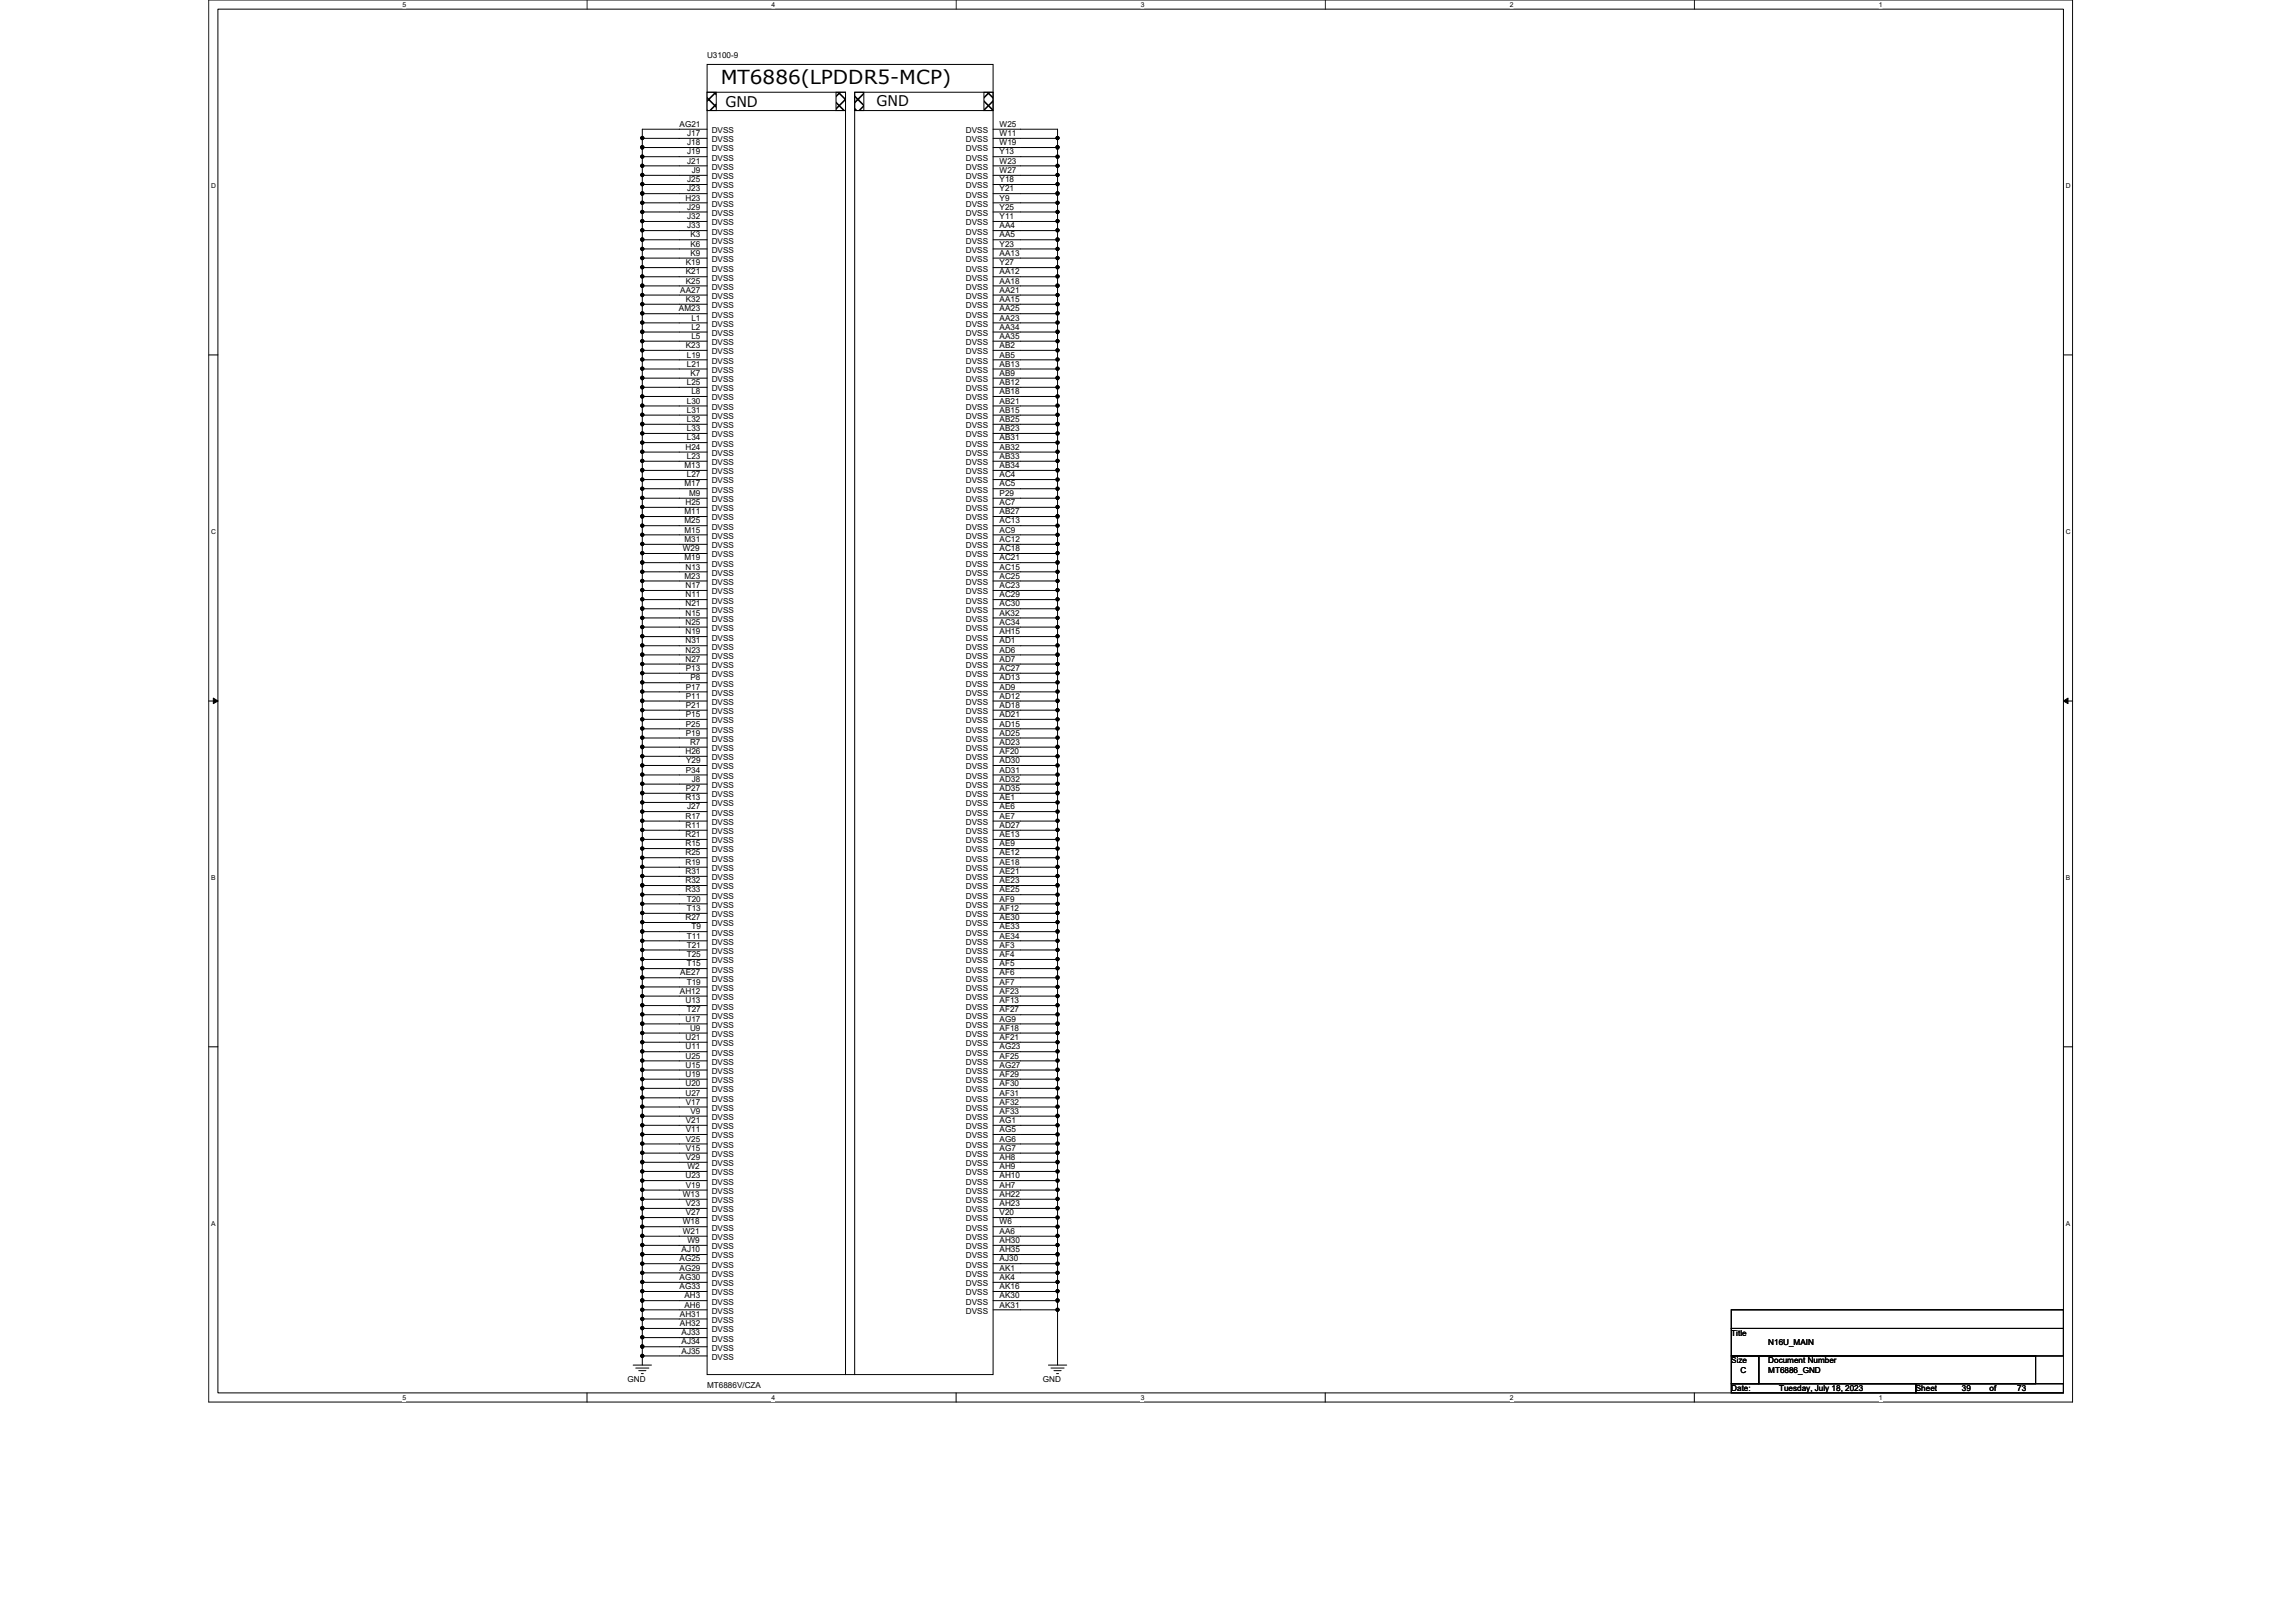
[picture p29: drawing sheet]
<svg xmlns="http://www.w3.org/2000/svg" width="297mm" height="210mm" viewBox="0 0 297 210" stroke-linecap="round" stroke-linejoin="round" font-family="sans-serif">
<defs><g id="words">
<text font-size="2.5" x="93.3" y="10.9">MT6886(LPDDR5-MCP)</text>
<g font-size="1.9">
<text x="93.8" y="13.8">GND</text>
<text x="113.4" y="13.7">GND</text>
</g>
<g font-size="1.1">
<text x="91.5" y="7.5">U3100-9</text>
<text x="87.9" y="16.4">AG21</text>
<text x="88.9" y="17.6">J17</text>
<text x="92.1" y="17.2">DVSS</text>
<text x="125" y="17.2">DVSS</text>
<text x="129.3" y="16.4">W25</text>
<text x="129.3" y="17.6">W11</text>
<text x="88.9" y="18.8">J18</text>
<text x="88.9" y="20">J19</text>
<text x="88.9" y="21.2">J21</text>
<text x="88.9" y="23.6">J25</text>
<text x="89.5" y="22.4">J9</text>
<text x="92.1" y="18.4">DVSS</text>
<text x="92.1" y="19.6">DVSS</text>
<text x="92.1" y="20.8">DVSS</text>
<text x="92.1" y="22">DVSS</text>
<text x="92.1" y="23.2">DVSS</text>
<text x="125" y="18.4">DVSS</text>
<text x="125" y="19.6">DVSS</text>
<text x="125" y="20.8">DVSS</text>
<text x="125" y="22">DVSS</text>
<text x="125" y="23.2">DVSS</text>
<text x="129.3" y="18.8">W19</text>
<text x="129.3" y="20">Y13</text>
<text x="129.3" y="21.2">W23</text>
<text x="129.3" y="22.4">W27</text>
<text x="129.3" y="23.6">Y18</text>
<text x="88.7" y="26">H23</text>
<text x="88.9" y="24.8">J23</text>
<text x="88.9" y="27.1">J29</text>
<text x="88.9" y="28.4">J32</text>
<text x="88.9" y="29.5">J33</text>
<text x="92.1" y="24.4">DVSS</text>
<text x="92.1" y="25.6">DVSS</text>
<text x="92.1" y="26.8">DVSS</text>
<text x="92.1" y="27.9">DVSS</text>
<text x="92.1" y="29.2">DVSS</text>
<text x="125" y="24.4">DVSS</text>
<text x="125" y="25.6">DVSS</text>
<text x="125" y="26.8">DVSS</text>
<text x="125" y="27.9">DVSS</text>
<text x="125" y="29.2">DVSS</text>
<text x="129.3" y="24.8">Y21</text>
<text x="129.3" y="26">Y9</text>
<text x="129.3" y="27.1">Y25</text>
<text x="129.3" y="28.4">Y11</text>
<text x="129.3" y="29.5">AA4</text>
<text x="88.7" y="34.3">K19</text>
<text x="88.7" y="35.5">K21</text>
<text x="89.3" y="30.7">K3</text>
<text x="89.3" y="31.9">K6</text>
<text x="89.3" y="33.1">K9</text>
<text x="92.1" y="30.4">DVSS</text>
<text x="92.1" y="31.5">DVSS</text>
<text x="92.1" y="32.7">DVSS</text>
<text x="92.1" y="33.9">DVSS</text>
<text x="92.1" y="35.1">DVSS</text>
<text x="125" y="30.4">DVSS</text>
<text x="125" y="31.5">DVSS</text>
<text x="125" y="32.7">DVSS</text>
<text x="125" y="33.9">DVSS</text>
<text x="125" y="35.1">DVSS</text>
<text x="129.3" y="30.7">AA5</text>
<text x="129.3" y="31.9">Y23</text>
<text x="129.3" y="33.1">AA13</text>
<text x="129.3" y="34.3">Y27</text>
<text x="129.3" y="35.5">AA12</text>
<text x="87.8" y="40.3">AM23</text>
<text x="88" y="37.9">AA27</text>
<text x="88.7" y="36.7">K25</text>
<text x="88.7" y="39.1">K32</text>
<text x="89.4" y="41.5">L1</text>
<text x="92.1" y="36.3">DVSS</text>
<text x="92.1" y="37.5">DVSS</text>
<text x="92.1" y="39.9">DVSS</text>
<text x="92.1" y="38.7">DVSS</text>
<text x="92.1" y="41.1">DVSS</text>
<text x="125" y="36.3">DVSS</text>
<text x="125" y="37.5">DVSS</text>
<text x="125" y="38.7">DVSS</text>
<text x="125" y="39.9">DVSS</text>
<text x="125" y="41.1">DVSS</text>
<text x="129.3" y="36.7">AA18</text>
<text x="129.3" y="37.9">AA21</text>
<text x="129.3" y="39.1">AA15</text>
<text x="129.3" y="40.3">AA25</text>
<text x="129.3" y="41.5">AA23</text>
<text x="88.7" y="45">K23</text>
<text x="88.9" y="46.3">L19</text>
<text x="88.9" y="47.5">L21</text>
<text x="89.4" y="42.7">L2</text>
<text x="89.4" y="43.9">L5</text>
<text x="92.1" y="42.3">DVSS</text>
<text x="92.1" y="43.5">DVSS</text>
<text x="92.1" y="44.7">DVSS</text>
<text x="92.1" y="45.8">DVSS</text>
<text x="92.1" y="47.1">DVSS</text>
<text x="125" y="42.3">DVSS</text>
<text x="125" y="43.5">DVSS</text>
<text x="125" y="44.7">DVSS</text>
<text x="125" y="45.8">DVSS</text>
<text x="125" y="47.1">DVSS</text>
<text x="129.3" y="42.7">AA34</text>
<text x="129.3" y="43.9">AA35</text>
<text x="129.3" y="45">AB2</text>
<text x="129.3" y="46.3">AB5</text>
<text x="129.3" y="47.5">AB13</text>
<text x="88.9" y="49.8">L25</text>
<text x="88.9" y="52.2">L30</text>
<text x="88.9" y="53.4">L31</text>
<text x="89.3" y="48.6">K7</text>
<text x="89.4" y="51">L8</text>
<text x="92.1" y="48.3">DVSS</text>
<text x="92.1" y="49.4">DVSS</text>
<text x="92.1" y="50.6">DVSS</text>
<text x="92.1" y="51.8">DVSS</text>
<text x="92.1" y="53">DVSS</text>
<text x="125" y="48.3">DVSS</text>
<text x="125" y="49.4">DVSS</text>
<text x="125" y="50.6">DVSS</text>
<text x="125" y="51.8">DVSS</text>
<text x="125" y="53">DVSS</text>
<text x="129.3" y="48.6">AB9</text>
<text x="129.3" y="49.8">AB12</text>
<text x="129.3" y="51">AB18</text>
<text x="129.3" y="52.2">AB21</text>
<text x="129.3" y="53.4">AB15</text>
<text x="88.7" y="58.2">H24</text>
<text x="88.9" y="54.6">L32</text>
<text x="88.9" y="55.8">L33</text>
<text x="88.9" y="57">L34</text>
<text x="88.9" y="59.4">L23</text>
<text x="92.1" y="54.2">DVSS</text>
<text x="92.1" y="55.4">DVSS</text>
<text x="92.1" y="56.6">DVSS</text>
<text x="92.1" y="57.8">DVSS</text>
<text x="92.1" y="59">DVSS</text>
<text x="125" y="54.2">DVSS</text>
<text x="125" y="55.4">DVSS</text>
<text x="125" y="56.6">DVSS</text>
<text x="125" y="57.8">DVSS</text>
<text x="125" y="59">DVSS</text>
<text x="129.3" y="54.6">AB25</text>
<text x="129.3" y="55.8">AB23</text>
<text x="129.3" y="57">AB31</text>
<text x="129.3" y="58.2">AB32</text>
<text x="129.3" y="59.4">AB33</text>
<text x="88.6" y="60.6">M13</text>
<text x="88.6" y="62.9">M17</text>
<text x="88.7" y="65.4">H25</text>
<text x="88.9" y="61.8">L27</text>
<text x="89.2" y="64.2">M9</text>
<text x="92.1" y="60.2">DVSS</text>
<text x="92.1" y="61.4">DVSS</text>
<text x="92.1" y="62.6">DVSS</text>
<text x="92.1" y="63.8">DVSS</text>
<text x="92.1" y="65">DVSS</text>
<text x="125" y="60.2">DVSS</text>
<text x="125" y="61.4">DVSS</text>
<text x="125" y="62.6">DVSS</text>
<text x="125" y="63.8">DVSS</text>
<text x="125" y="65">DVSS</text>
<text x="129.3" y="60.6">AB34</text>
<text x="129.3" y="61.8">AC4</text>
<text x="129.3" y="62.9">AC5</text>
<text x="129.3" y="64.2">P29</text>
<text x="129.3" y="65.4">AC7</text>
<text x="88.3" y="71.3">W29</text>
<text x="88.6" y="66.5">M11</text>
<text x="88.6" y="67.7">M25</text>
<text x="88.6" y="68.9">M15</text>
<text x="88.6" y="70.1">M31</text>
<text x="92.1" y="66.2">DVSS</text>
<text x="92.1" y="67.4">DVSS</text>
<text x="92.1" y="68.5">DVSS</text>
<text x="92.1" y="69.7">DVSS</text>
<text x="92.1" y="71">DVSS</text>
<text x="125" y="66.2">DVSS</text>
<text x="125" y="67.4">DVSS</text>
<text x="125" y="68.5">DVSS</text>
<text x="125" y="69.7">DVSS</text>
<text x="125" y="71">DVSS</text>
<text x="129.3" y="66.5">AB27</text>
<text x="129.3" y="67.7">AC13</text>
<text x="129.3" y="68.9">AC9</text>
<text x="129.3" y="70.1">AC12</text>
<text x="129.3" y="71.3">AC18</text>
<text x="88.6" y="72.5">M19</text>
<text x="88.6" y="74.9">M23</text>
<text x="88.7" y="73.7">N13</text>
<text x="88.7" y="76.1">N17</text>
<text x="88.7" y="77.3">N11</text>
<text x="92.1" y="72.1">DVSS</text>
<text x="92.1" y="73.3">DVSS</text>
<text x="92.1" y="74.5">DVSS</text>
<text x="92.1" y="75.7">DVSS</text>
<text x="92.1" y="76.9">DVSS</text>
<text x="125" y="72.1">DVSS</text>
<text x="125" y="73.3">DVSS</text>
<text x="125" y="74.5">DVSS</text>
<text x="125" y="75.7">DVSS</text>
<text x="125" y="76.9">DVSS</text>
<text x="129.3" y="72.5">AC21</text>
<text x="129.3" y="73.7">AC15</text>
<text x="129.3" y="74.9">AC25</text>
<text x="129.3" y="76.1">AC23</text>
<text x="129.3" y="77.3">AC29</text>
<text x="88.7" y="78.5">N21</text>
<text x="88.7" y="79.7">N15</text>
<text x="88.7" y="80.9">N25</text>
<text x="88.7" y="82.1">N19</text>
<text x="88.7" y="83.3">N31</text>
<text x="92.1" y="78.1">DVSS</text>
<text x="92.1" y="79.3">DVSS</text>
<text x="92.1" y="80.5">DVSS</text>
<text x="92.1" y="81.7">DVSS</text>
<text x="92.1" y="82.9">DVSS</text>
<text x="125" y="78.1">DVSS</text>
<text x="125" y="79.3">DVSS</text>
<text x="125" y="81.7">DVSS</text>
<text x="125" y="80.5">DVSS</text>
<text x="125" y="82.9">DVSS</text>
<text x="129.3" y="78.5">AC30</text>
<text x="129.3" y="80.9">AC34</text>
<text x="129.3" y="82.1">AH15</text>
<text x="129.3" y="79.7">AK32</text>
<text x="129.3" y="83.3">AD1</text>
<text x="88.7" y="84.5">N23</text>
<text x="88.7" y="85.6">N27</text>
<text x="88.7" y="86.8">P13</text>
<text x="88.7" y="89.2">P17</text>
<text x="89.3" y="88.1">P8</text>
<text x="92.1" y="84.1">DVSS</text>
<text x="92.1" y="85.3">DVSS</text>
<text x="92.1" y="86.4">DVSS</text>
<text x="92.1" y="87.6">DVSS</text>
<text x="92.1" y="88.9">DVSS</text>
<text x="125" y="84.1">DVSS</text>
<text x="125" y="85.3">DVSS</text>
<text x="125" y="86.4">DVSS</text>
<text x="125" y="87.6">DVSS</text>
<text x="125" y="88.9">DVSS</text>
<text x="129.3" y="84.5">AD6</text>
<text x="129.3" y="85.6">AD7</text>
<text x="129.3" y="86.8">AC27</text>
<text x="129.3" y="88.1">AD13</text>
<text x="129.3" y="89.2">AD9</text>
<text x="88.7" y="90.4">P11</text>
<text x="88.7" y="91.6">P21</text>
<text x="88.7" y="92.8">P15</text>
<text x="88.7" y="94">P25</text>
<text x="88.7" y="95.2">P19</text>
<text x="92.1" y="90">DVSS</text>
<text x="92.1" y="91.2">DVSS</text>
<text x="92.1" y="92.4">DVSS</text>
<text x="92.1" y="93.6">DVSS</text>
<text x="92.1" y="94.8">DVSS</text>
<text x="125" y="90">DVSS</text>
<text x="125" y="91.2">DVSS</text>
<text x="125" y="92.4">DVSS</text>
<text x="125" y="93.6">DVSS</text>
<text x="125" y="94.8">DVSS</text>
<text x="129.3" y="90.4">AD12</text>
<text x="129.3" y="91.6">AD18</text>
<text x="129.3" y="92.8">AD21</text>
<text x="129.3" y="94">AD15</text>
<text x="129.3" y="95.2">AD25</text>
<text x="88.7" y="97.6">H26</text>
<text x="88.7" y="100">P34</text>
<text x="88.8" y="98.8">Y29</text>
<text x="89.3" y="96.4">R7</text>
<text x="89.5" y="101.2">J8</text>
<text x="92.1" y="96">DVSS</text>
<text x="92.1" y="97.2">DVSS</text>
<text x="92.1" y="98.4">DVSS</text>
<text x="92.1" y="99.6">DVSS</text>
<text x="92.1" y="100.8">DVSS</text>
<text x="92.1" y="102">DVSS</text>
<text x="125" y="96">DVSS</text>
<text x="125" y="97.2">DVSS</text>
<text x="125" y="98.4">DVSS</text>
<text x="125" y="99.6">DVSS</text>
<text x="125" y="100.8">DVSS</text>
<text x="125" y="102">DVSS</text>
<text x="129.3" y="96.4">AD23</text>
<text x="129.3" y="97.6">AF20</text>
<text x="129.3" y="98.8">AD30</text>
<text x="129.3" y="100">AD31</text>
<text x="129.3" y="101.2">AD32</text>
<text x="88.7" y="103.5">R13</text>
<text x="88.7" y="106">R17</text>
<text x="88.7" y="107.1">R11</text>
<text x="88.7" y="102.4">P27</text>
<text x="88.9" y="104.7">J27</text>
<text x="92.1" y="103.2">DVSS</text>
<text x="92.1" y="104.4">DVSS</text>
<text x="92.1" y="105.5">DVSS</text>
<text x="92.1" y="106.8">DVSS</text>
<text x="92.1" y="107.9">DVSS</text>
<text x="125" y="103.2">DVSS</text>
<text x="125" y="104.4">DVSS</text>
<text x="125" y="105.5">DVSS</text>
<text x="125" y="106.8">DVSS</text>
<text x="125" y="107.9">DVSS</text>
<text x="129.3" y="102.4">AD35</text>
<text x="129.3" y="103.5">AE1</text>
<text x="129.3" y="104.7">AE6</text>
<text x="129.3" y="106">AE7</text>
<text x="129.3" y="107.1">AD27</text>
<text x="88.7" y="108.3">R21</text>
<text x="88.7" y="109.5">R15</text>
<text x="88.7" y="110.7">R25</text>
<text x="88.7" y="111.9">R19</text>
<text x="88.7" y="113.1">R31</text>
<text x="92.1" y="109.1">DVSS</text>
<text x="92.1" y="110.3">DVSS</text>
<text x="92.1" y="111.5">DVSS</text>
<text x="92.1" y="112.7">DVSS</text>
<text x="92.1" y="113.9">DVSS</text>
<text x="125" y="109.1">DVSS</text>
<text x="125" y="110.3">DVSS</text>
<text x="125" y="111.5">DVSS</text>
<text x="125" y="112.7">DVSS</text>
<text x="125" y="113.9">DVSS</text>
<text x="129.3" y="108.3">AE13</text>
<text x="129.3" y="109.5">AE9</text>
<text x="129.3" y="110.7">AE12</text>
<text x="129.3" y="111.9">AE18</text>
<text x="129.3" y="113.1">AE21</text>
<text x="88.7" y="114.3">R32</text>
<text x="88.7" y="115.5">R33</text>
<text x="88.7" y="119.1">R27</text>
<text x="88.9" y="116.7">T20</text>
<text x="88.9" y="117.9">T13</text>
<text x="92.1" y="115.1">DVSS</text>
<text x="92.1" y="116.3">DVSS</text>
<text x="92.1" y="117.5">DVSS</text>
<text x="92.1" y="118.7">DVSS</text>
<text x="92.1" y="119.9">DVSS</text>
<text x="125" y="115.1">DVSS</text>
<text x="125" y="116.3">DVSS</text>
<text x="125" y="117.5">DVSS</text>
<text x="125" y="118.7">DVSS</text>
<text x="125" y="119.9">DVSS</text>
<text x="129.3" y="114.3">AE23</text>
<text x="129.3" y="115.5">AE25</text>
<text x="129.3" y="116.7">AF9</text>
<text x="129.3" y="117.9">AF12</text>
<text x="129.3" y="119.1">AE30</text>
<text x="88.9" y="121.5">T11</text>
<text x="88.9" y="122.6">T21</text>
<text x="88.9" y="123.9">T25</text>
<text x="88.9" y="125.1">T15</text>
<text x="89.4" y="120.3">T9</text>
<text x="92.1" y="121.1">DVSS</text>
<text x="92.1" y="122.3">DVSS</text>
<text x="92.1" y="123.4">DVSS</text>
<text x="92.1" y="124.7">DVSS</text>
<text x="92.1" y="125.9">DVSS</text>
<text x="125" y="121.1">DVSS</text>
<text x="125" y="122.3">DVSS</text>
<text x="125" y="123.4">DVSS</text>
<text x="125" y="124.7">DVSS</text>
<text x="125" y="125.9">DVSS</text>
<text x="129.3" y="120.3">AE33</text>
<text x="129.3" y="121.5">AE34</text>
<text x="129.3" y="122.6">AF3</text>
<text x="129.3" y="123.9">AF4</text>
<text x="129.3" y="125.1">AF5</text>
<text x="88" y="128.6">AH12</text>
<text x="88" y="126.2">AE27</text>
<text x="88.7" y="129.8">U13</text>
<text x="88.9" y="127.4">T19</text>
<text x="88.9" y="131">T27</text>
<text x="92.1" y="127">DVSS</text>
<text x="92.1" y="128.2">DVSS</text>
<text x="92.1" y="130.6">DVSS</text>
<text x="92.1" y="131.8">DVSS</text>
<text x="92.1" y="129.4">DVSS</text>
<text x="125" y="127">DVSS</text>
<text x="125" y="128.2">DVSS</text>
<text x="125" y="129.4">DVSS</text>
<text x="125" y="130.6">DVSS</text>
<text x="125" y="131.8">DVSS</text>
<text x="129.3" y="126.2">AF6</text>
<text x="129.3" y="127.4">AF7</text>
<text x="129.3" y="128.6">AF23</text>
<text x="129.3" y="129.8">AF13</text>
<text x="129.3" y="131">AF27</text>
<text x="88.7" y="132.2">U17</text>
<text x="88.7" y="134.6">U21</text>
<text x="88.7" y="135.8">U11</text>
<text x="88.7" y="137">U25</text>
<text x="89.3" y="133.4">U9</text>
<text x="92.1" y="133">DVSS</text>
<text x="92.1" y="134.2">DVSS</text>
<text x="92.1" y="135.4">DVSS</text>
<text x="92.1" y="136.6">DVSS</text>
<text x="92.1" y="137.8">DVSS</text>
<text x="125" y="133">DVSS</text>
<text x="125" y="134.2">DVSS</text>
<text x="125" y="135.4">DVSS</text>
<text x="125" y="136.6">DVSS</text>
<text x="125" y="137.8">DVSS</text>
<text x="129.3" y="132.2">AG9</text>
<text x="129.3" y="133.4">AF18</text>
<text x="129.3" y="134.6">AF21</text>
<text x="129.3" y="135.8">AG23</text>
<text x="129.3" y="137">AF25</text>
<text x="88.7" y="138.2">U15</text>
<text x="88.7" y="139.4">U19</text>
<text x="88.7" y="140.5">U20</text>
<text x="88.7" y="141.8">U27</text>
<text x="88.7" y="143">V17</text>
<text x="92.1" y="139">DVSS</text>
<text x="92.1" y="140.2">DVSS</text>
<text x="92.1" y="141.4">DVSS</text>
<text x="92.1" y="142.6">DVSS</text>
<text x="92.1" y="143.8">DVSS</text>
<text x="125" y="139">DVSS</text>
<text x="125" y="140.2">DVSS</text>
<text x="125" y="141.4">DVSS</text>
<text x="125" y="142.6">DVSS</text>
<text x="125" y="143.8">DVSS</text>
<text x="129.3" y="138.2">AG27</text>
<text x="129.3" y="139.4">AF29</text>
<text x="129.3" y="140.5">AF30</text>
<text x="129.3" y="141.8">AF31</text>
<text x="129.3" y="143">AF32</text>
<text x="88.7" y="145.3">V21</text>
<text x="88.7" y="146.5">V11</text>
<text x="88.7" y="147.7">V25</text>
<text x="88.7" y="148.9">V15</text>
<text x="89.3" y="144.1">V9</text>
<text x="92.1" y="144.9">DVSS</text>
<text x="92.1" y="146.1">DVSS</text>
<text x="92.1" y="147.3">DVSS</text>
<text x="92.1" y="148.5">DVSS</text>
<text x="92.1" y="149.7">DVSS</text>
<text x="125" y="144.9">DVSS</text>
<text x="125" y="146.1">DVSS</text>
<text x="125" y="147.3">DVSS</text>
<text x="125" y="148.5">DVSS</text>
<text x="125" y="149.7">DVSS</text>
<text x="129.3" y="144.1">AF33</text>
<text x="129.3" y="145.3">AG1</text>
<text x="129.3" y="146.5">AG5</text>
<text x="129.3" y="147.7">AG6</text>
<text x="129.3" y="148.9">AG7</text>
<text x="88.3" y="154.9">W13</text>
<text x="88.7" y="152.5">U23</text>
<text x="88.7" y="150.1">V29</text>
<text x="88.7" y="153.7">V19</text>
<text x="88.9" y="151.3">W2</text>
<text x="92.1" y="150.9">DVSS</text>
<text x="92.1" y="152.1">DVSS</text>
<text x="92.1" y="153.3">DVSS</text>
<text x="92.1" y="154.5">DVSS</text>
<text x="92.1" y="155.7">DVSS</text>
<text x="125" y="150.9">DVSS</text>
<text x="125" y="152.1">DVSS</text>
<text x="125" y="153.3">DVSS</text>
<text x="125" y="154.5">DVSS</text>
<text x="125" y="155.7">DVSS</text>
<text x="129.3" y="150.1">AH8</text>
<text x="129.3" y="151.3">AH9</text>
<text x="129.3" y="152.5">AH10</text>
<text x="129.3" y="153.7">AH7</text>
<text x="129.3" y="154.9">AH22</text>
<text x="88.3" y="158.5">W18</text>
<text x="88.3" y="159.7">W21</text>
<text x="88.7" y="156.1">V23</text>
<text x="88.7" y="157.3">V27</text>
<text x="88.9" y="160.9">W9</text>
<text x="92.1" y="156.9">DVSS</text>
<text x="92.1" y="158.1">DVSS</text>
<text x="92.1" y="159.3">DVSS</text>
<text x="92.1" y="160.5">DVSS</text>
<text x="92.1" y="161.7">DVSS</text>
<text x="125" y="156.9">DVSS</text>
<text x="125" y="158.1">DVSS</text>
<text x="125" y="159.3">DVSS</text>
<text x="125" y="160.5">DVSS</text>
<text x="125" y="161.7">DVSS</text>
<text x="129.3" y="156.1">AH23</text>
<text x="129.3" y="157.3">V20</text>
<text x="129.3" y="158.5">W6</text>
<text x="129.3" y="159.7">AA6</text>
<text x="129.3" y="160.9">AH30</text>
<text x="87.9" y="163.2">AG25</text>
<text x="87.9" y="164.4">AG29</text>
<text x="87.9" y="165.7">AG30</text>
<text x="87.9" y="166.8">AG33</text>
<text x="88.2" y="162.1">AJ10</text>
<text x="92.1" y="162.9">DVSS</text>
<text x="92.1" y="164">DVSS</text>
<text x="92.1" y="165.2">DVSS</text>
<text x="92.1" y="166.5">DVSS</text>
<text x="92.1" y="167.6">DVSS</text>
<text x="125" y="162.9">DVSS</text>
<text x="125" y="164">DVSS</text>
<text x="125" y="165.2">DVSS</text>
<text x="125" y="166.5">DVSS</text>
<text x="125" y="167.6">DVSS</text>
<text x="129.3" y="162.1">AH35</text>
<text x="129.3" y="163.2">AJ30</text>
<text x="129.3" y="164.4">AK1</text>
<text x="129.3" y="165.7">AK4</text>
<text x="129.3" y="166.8">AK16</text>
<text x="88" y="170.4">AH31</text>
<text x="88" y="171.6">AH32</text>
<text x="88.2" y="172.8">AJ33</text>
<text x="88.2" y="174">AJ34</text>
<text x="88.6" y="168">AH3</text>
<text x="88.6" y="169.2">AH6</text>
<text x="92.1" y="168.8">DVSS</text>
<text x="92.1" y="170">DVSS</text>
<text x="92.1" y="171.2">DVSS</text>
<text x="92.1" y="172.4">DVSS</text>
<text x="92.1" y="173.6">DVSS</text>
<text x="125" y="168.8">DVSS</text>
<text x="125" y="170">DVSS</text>
<text x="129.3" y="168">AK30</text>
<text x="129.3" y="169.2">AK31</text>
<text x="224" y="172.9">Title</text>
<text x="81.2" y="178.9">GND</text>
<text x="88.2" y="175.2">AJ35</text>
<text x="91.5" y="179.6">MT6886V/CZA</text>
<text x="92.1" y="174.8">DVSS</text>
<text x="92.1" y="176">DVSS</text>
<text x="134.9" y="178.9">GND</text>
<text x="224" y="176.4">Size</text>
<text x="225.2" y="177.6">C</text>
<text x="228.8" y="176.4">Document Number</text>
<text x="228.8" y="177.6">MT6886_GND</text>
<text x="228.8" y="174.1">N16U_MAIN</text>
<text x="224" y="180">Date:</text>
<text x="230.2" y="180">Tuesday, July 18, 2023</text>
<text x="247.9" y="180">Sheet</text>
<text x="253.8" y="180">39</text>
<text x="257.4" y="180">of</text>
<text x="261" y="180">73</text>
</g>
<g font-size=".9">
<text x="52.1" y=".9">5</text>
<text x="99.8" y=".9">4</text>
<text x="147.6" y=".9">3</text>
<text x="195.3" y=".9">2</text>
<text x="243.1" y=".9">1</text>
<text x="27.3" y="24.3">D</text>
<text x="267.2" y="24.3">D</text>
<text x="27.3" y="69.1">C</text>
<text x="267.2" y="69.1">C</text>
<text x="27.3" y="113.9">B</text>
<text x="267.2" y="113.9">B</text>
<text x="27.3" y="158.6">A</text>
<text x="267.2" y="158.6">A</text>
<text x="52.1" y="181.2">5</text>
<text x="99.8" y="181.2">4</text>
<text x="147.6" y="181.2">3</text>
<text x="195.3" y="181.2">2</text>
<text x="243.1" y="181.2">1</text>
</g>
</g></defs>
<path d="M27 0h241.1v181.4h-241.1zM28.2 1.2h238.8v179.1h-238.8z" fill="none" stroke="#000" stroke-width=".13"/>
<g fill="#fff">
<path d="M52.1 .1h.4v1h-.4z"/>
<path d="M52.1 180.4h.4v1h-.4z"/>
</g>
<path d="M75.9 0v1.2M75.9 180.3v1.1" fill="none" stroke="#000" stroke-width=".13"/>
<g fill="#fff">
<path d="M99.8 .1h.5v1h-.5z"/>
<path d="M99.8 180.4h.5v1h-.5z"/>
</g>
<path d="M123.7 0v1.2M123.7 180.3v1.1" fill="none" stroke="#000" stroke-width=".13"/>
<g fill="#fff">
<path d="M147.6 .1h.4v1h-.4z"/>
<path d="M147.6 180.4h.4v1h-.4z"/>
</g>
<path d="M171.4 0v1.2M171.4 180.3v1.1" fill="none" stroke="#000" stroke-width=".13"/>
<g fill="#fff">
<path d="M195.3 .1h.5v1h-.5z"/>
<path d="M195.3 180.4h.5v1h-.5z"/>
</g>
<path d="M219.2 0v1.2M219.2 180.3v1.1" fill="none" stroke="#000" stroke-width=".13"/>
<g fill="#fff">
<path d="M243.1 .1h.4v1h-.4z"/>
<path d="M243.1 180.4h.4v1h-.4z"/>
<path d="M27.3 23.5h.6v1h-.6z"/>
<path d="M267.2 23.5h.6v1h-.6z"/>
<path d="M27.3 68.3h.6v1h-.6z"/>
<path d="M267.2 68.3h.6v1h-.6z"/>
</g>
<path d="M28.2 45.9h-1.2M268.1 45.9h-1.1" fill="none" stroke="#000" stroke-width=".13"/>
<g fill="#fff">
<path d="M27.3 113.1h.6v.9h-.6z"/>
<path d="M267.2 113.1h.6v.9h-.6z"/>
</g>
<path d="M27.6 90.3l.6 .4-.6 .4zM28.2 90.7h-1.2M267 90.7l.5-.4v.8zM268.1 90.7h-1.1" fill="none" stroke="#000" stroke-width=".13"/>
<path d="M27.6 90.3l.6 .4-.6 .4zM267 90.7l.5-.4v.8z" fill="#000"/>
<g fill="#fff">
<path d="M27.3 157.8h.6v1h-.6z"/>
<path d="M267.2 157.8h.6v1h-.6z"/>
</g>
<g fill="none" stroke="#000" stroke-width=".13">
<path d="M28.2 135.5h-1.2M268.1 135.5h-1.1M83.2 177.8h-.2M83.6 177.4h-1M83.9 177h-1.6M84.3 176.7h-2.4M136.9 177.8h-.2M137.3 177.4h-.9M137.7 177h-1.7M138 176.7h-2.4M224 169.5h43v2.4h-43zM224 171.9h43v3.6h-43z"/>
<path d="M224 175.5h3.5v3.6h-3.5zM224 179.1h23.9v1.2h-23.9zM227.5 175.5h35.9v3.6h-35.9zM247.9 179.1h19.1v1.2h-19.1z"/>
</g>
<path d="M127.3 11.9h1.2v2.4h-1.2z" fill-rule="evenodd" fill="#fff"/>
<path d="M127.3 11.9h1.2v2.4h-1.2z" fill-rule="evenodd" fill="#000"/>
<path d="M91.5 8.3h37v169.6h-37zM127.3 11.9h1.2v2.4h-1.2z" fill="none" stroke="#000" stroke-width=".13"/>
<path d="M110.6 11.9h1.2v2.4h-1.2z" fill-rule="evenodd" fill="#fff"/>
<path d="M110.6 11.9h1.2v2.4h-1.2z" fill-rule="evenodd" fill="#000"/>
<path d="M110.6 11.9h1.2v2.4h-1.2z" fill="none" stroke="#000" stroke-width=".13"/>
<path d="M91.5 11.9h1.2v2.4h-1.2z" fill-rule="evenodd" fill="#fff"/>
<path d="M91.5 11.9h1.2v2.4h-1.2z" fill-rule="evenodd" fill="#000"/>
<path d="M91.5 11.9h1.2v2.4h-1.2z" fill="none" stroke="#000" stroke-width=".13"/>
<path d="M108.2 11.9h1.2v2.4h-1.2z" fill-rule="evenodd" fill="#fff"/>
<g fill="#000">
<path d="M82.9 17.7h.3l.1 .2-.1 .1-.1 .1-.2-.1z" fill-rule="evenodd"/>
<path d="M82.9 17.7h.3l.1 .2-.1 .1-.1 .1-.2-.1z" fill-rule="evenodd"/>
<path d="M82.9 18.9h.3l.1 .1-.1 .2-.1 .1-.2-.1z" fill-rule="evenodd"/>
<path d="M82.9 18.9h.3l.1 .1-.1 .2-.1 .1-.2-.1z" fill-rule="evenodd"/>
<path d="M108.2 11.9h1.2v2.4h-1.2z" fill-rule="evenodd"/>
<path d="M136.7 17.7h.3v.2v.1l-.2 .1-.1-.1z" fill-rule="evenodd"/>
<path d="M136.7 18.9h.3v.1v.2l-.2 .1-.1-.1z" fill-rule="evenodd"/>
<path d="M136.7 17.7h.3v.2v.1l-.2 .1-.1-.1z" fill-rule="evenodd"/>
<path d="M136.7 18.9h.3v.1v.2l-.2 .1-.1-.1z" fill-rule="evenodd"/>
<path d="M82.9 20.1h.3l.1 .2-.1 .1-.1 .1-.2-.1z" fill-rule="evenodd"/>
<path d="M82.9 21.3h.3l.1 .2-.1 .1-.1 .1-.2-.1z" fill-rule="evenodd"/>
<path d="M82.9 23.7h.3l.1 .1-.1 .2h-.1h-.2z" fill-rule="evenodd"/>
<path d="M82.9 22.5h.3l.1 .1-.1 .2-.1 .1-.2-.1z" fill-rule="evenodd"/>
<path d="M82.9 26.1h.3l.1 .1-.1 .2-.1 .1-.2-.1z" fill-rule="evenodd"/>
<path d="M82.9 24.9h.3l.1 .1-.1 .2-.1 .1-.2-.1z" fill-rule="evenodd"/>
<path d="M82.9 20.1h.3l.1 .2-.1 .1-.1 .1-.2-.1z" fill-rule="evenodd"/>
<path d="M82.9 21.3h.3l.1 .2-.1 .1-.1 .1-.2-.1z" fill-rule="evenodd"/>
<path d="M82.9 23.7h.3l.1 .1-.1 .2h-.1h-.2z" fill-rule="evenodd"/>
<path d="M82.9 22.5h.3l.1 .1-.1 .2-.1 .1-.2-.1z" fill-rule="evenodd"/>
<path d="M82.9 26.1h.3l.1 .1-.1 .2-.1 .1-.2-.1z" fill-rule="evenodd"/>
<path d="M82.9 24.9h.3l.1 .1-.1 .2-.1 .1-.2-.1z" fill-rule="evenodd"/>
<path d="M82.9 27.3h.3l.1 .1-.1 .2h-.1h-.2z" fill-rule="evenodd"/>
<path d="M82.9 29.6h.3l.1 .2-.1 .1-.1 .1-.2-.1z" fill-rule="evenodd"/>
<path d="M82.9 28.5h.3l.1 .1-.1 .2h-.1h-.2z" fill-rule="evenodd"/>
<path d="M82.9 30.8h.3l.1 .2-.1 .2h-.1h-.2z" fill-rule="evenodd"/>
<path d="M82.9 32.1h.3l.1 .1-.1 .2h-.1h-.2z" fill-rule="evenodd"/>
<path d="M82.9 33.2h.3l.1 .2-.1 .1-.1 .1-.2-.1z" fill-rule="evenodd"/>
<path d="M82.9 27.3h.3l.1 .1-.1 .2h-.1h-.2z" fill-rule="evenodd"/>
<path d="M82.9 29.6h.3l.1 .2-.1 .1-.1 .1-.2-.1z" fill-rule="evenodd"/>
<path d="M82.9 28.5h.3l.1 .1-.1 .2h-.1h-.2z" fill-rule="evenodd"/>
<path d="M82.9 30.8h.3l.1 .2-.1 .2h-.1h-.2z" fill-rule="evenodd"/>
<path d="M82.9 32.1h.3l.1 .1-.1 .2h-.1h-.2z" fill-rule="evenodd"/>
<path d="M82.9 33.2h.3l.1 .2-.1 .1-.1 .1-.2-.1z" fill-rule="evenodd"/>
<path d="M82.9 35.6h.3l.1 .2-.1 .1-.1 .1-.2-.1z" fill-rule="evenodd"/>
<path d="M82.9 34.4h.3l.1 .2-.1 .1-.1 .1-.2-.1z" fill-rule="evenodd"/>
<path d="M82.9 38h.3l.1 .2-.1 .1-.1 .1-.2-.1z" fill-rule="evenodd"/>
<path d="M82.9 36.8h.3l.1 .2-.1 .1-.1 .1-.2-.1z" fill-rule="evenodd"/>
<path d="M82.9 39.2h.3l.1 .2-.1 .1-.1 .1-.2-.1z" fill-rule="evenodd"/>
<path d="M82.9 35.6h.3l.1 .2-.1 .1-.1 .1-.2-.1z" fill-rule="evenodd"/>
<path d="M82.9 34.4h.3l.1 .2-.1 .1-.1 .1-.2-.1z" fill-rule="evenodd"/>
<path d="M82.9 38h.3l.1 .2-.1 .1-.1 .1-.2-.1z" fill-rule="evenodd"/>
<path d="M82.9 36.8h.3l.1 .2-.1 .1-.1 .1-.2-.1z" fill-rule="evenodd"/>
<path d="M82.9 39.2h.3l.1 .2-.1 .1-.1 .1-.2-.1z" fill-rule="evenodd"/>
<path d="M136.7 20.1h.3v.2v.1l-.2 .1-.1-.1z" fill-rule="evenodd"/>
<path d="M136.7 21.3h.3v.2v.1l-.2 .1-.1-.1z" fill-rule="evenodd"/>
<path d="M136.7 20.1h.3v.2v.1l-.2 .1-.1-.1z" fill-rule="evenodd"/>
<path d="M136.7 21.3h.3v.2v.1l-.2 .1-.1-.1z" fill-rule="evenodd"/>
<path d="M136.7 23.7h.3v.1v.2h-.2h-.1z" fill-rule="evenodd"/>
<path d="M136.7 22.5h.3v.1v.2l-.2 .1-.1-.1z" fill-rule="evenodd"/>
<path d="M136.7 24.9h.3v.1v.2l-.2 .1-.1-.1z" fill-rule="evenodd"/>
<path d="M136.7 26.1h.3v.1v.2l-.2 .1-.1-.1z" fill-rule="evenodd"/>
<path d="M136.7 27.3h.3v.1v.2h-.2h-.1z" fill-rule="evenodd"/>
<path d="M136.7 28.5h.3v.1v.2h-.2h-.1z" fill-rule="evenodd"/>
<path d="M136.7 29.6h.3v.2v.1l-.2 .1-.1-.1z" fill-rule="evenodd"/>
<path d="M136.7 30.8h.3v.2v.2h-.2h-.1z" fill-rule="evenodd"/>
<path d="M136.7 32.1h.3v.1v.2h-.2h-.1z" fill-rule="evenodd"/>
<path d="M136.7 33.2h.3v.2v.1l-.2 .1-.1-.1z" fill-rule="evenodd"/>
<path d="M136.7 34.4h.3v.2v.1l-.2 .1-.1-.1z" fill-rule="evenodd"/>
<path d="M136.7 35.6h.3v.2v.1l-.2 .1-.1-.1z" fill-rule="evenodd"/>
<path d="M136.7 36.8h.3v.2v.1l-.2 .1-.1-.1z" fill-rule="evenodd"/>
<path d="M136.7 23.7h.3v.1v.2h-.2h-.1z" fill-rule="evenodd"/>
<path d="M136.7 22.5h.3v.1v.2l-.2 .1-.1-.1z" fill-rule="evenodd"/>
<path d="M136.7 24.9h.3v.1v.2l-.2 .1-.1-.1z" fill-rule="evenodd"/>
<path d="M136.7 26.1h.3v.1v.2l-.2 .1-.1-.1z" fill-rule="evenodd"/>
<path d="M136.7 27.3h.3v.1v.2h-.2h-.1z" fill-rule="evenodd"/>
<path d="M136.7 28.5h.3v.1v.2h-.2h-.1z" fill-rule="evenodd"/>
<path d="M136.7 29.6h.3v.2v.1l-.2 .1-.1-.1z" fill-rule="evenodd"/>
<path d="M136.7 30.8h.3v.2v.2h-.2h-.1z" fill-rule="evenodd"/>
<path d="M136.7 32.1h.3v.1v.2h-.2h-.1z" fill-rule="evenodd"/>
<path d="M136.7 33.2h.3v.2v.1l-.2 .1-.1-.1z" fill-rule="evenodd"/>
<path d="M136.7 34.4h.3v.2v.1l-.2 .1-.1-.1z" fill-rule="evenodd"/>
<path d="M136.7 35.6h.3v.2v.1l-.2 .1-.1-.1z" fill-rule="evenodd"/>
<path d="M136.7 36.8h.3v.2v.1l-.2 .1-.1-.1z" fill-rule="evenodd"/>
<path d="M136.7 38h.3v.2v.1l-.2 .1-.1-.1z" fill-rule="evenodd"/>
<path d="M136.7 39.2h.3v.2v.1l-.2 .1-.1-.1z" fill-rule="evenodd"/>
<path d="M136.7 38h.3v.2v.1l-.2 .1-.1-.1z" fill-rule="evenodd"/>
<path d="M136.7 39.2h.3v.2v.1l-.2 .1-.1-.1z" fill-rule="evenodd"/>
<path d="M82.9 40.4h.3l.1 .2-.1 .1-.1 .1-.2-.1z" fill-rule="evenodd"/>
<path d="M82.9 40.4h.3l.1 .2-.1 .1-.1 .1-.2-.1z" fill-rule="evenodd"/>
<path d="M82.9 41.6h.3l.1 .1-.1 .2-.1 .1-.2-.1z" fill-rule="evenodd"/>
<path d="M82.9 42.8h.3l.1 .1-.1 .2-.1 .1-.2-.1z" fill-rule="evenodd"/>
<path d="M82.9 44h.3l.1 .2-.1 .1-.1 .1-.2-.1z" fill-rule="evenodd"/>
<path d="M82.9 46.4h.3l.1 .1-.1 .2h-.1h-.2z" fill-rule="evenodd"/>
<path d="M82.9 45.2h.3l.1 .1-.1 .2-.1 .1-.2-.1z" fill-rule="evenodd"/>
<path d="M82.9 47.6h.3l.1 .1-.1 .1-.1 .1-.2-.1z" fill-rule="evenodd"/>
<path d="M82.9 48.7h.3l.1 .2-.1 .2h-.1h-.2z" fill-rule="evenodd"/>
<path d="M82.9 41.6h.3l.1 .1-.1 .2-.1 .1-.2-.1z" fill-rule="evenodd"/>
<path d="M82.9 42.8h.3l.1 .1-.1 .2-.1 .1-.2-.1z" fill-rule="evenodd"/>
<path d="M82.9 44h.3l.1 .2-.1 .1-.1 .1-.2-.1z" fill-rule="evenodd"/>
<path d="M82.9 46.4h.3l.1 .1-.1 .2h-.1h-.2z" fill-rule="evenodd"/>
<path d="M82.9 45.2h.3l.1 .1-.1 .2-.1 .1-.2-.1z" fill-rule="evenodd"/>
<path d="M82.9 47.6h.3l.1 .1-.1 .1-.1 .1-.2-.1z" fill-rule="evenodd"/>
<path d="M82.9 48.7h.3l.1 .2-.1 .2h-.1h-.2z" fill-rule="evenodd"/>
<path d="M82.9 51.2h.3l.1 .1-.1 .1-.1 .1-.2-.1z" fill-rule="evenodd"/>
<path d="M82.9 50h.3l.1 .1-.1 .2h-.1h-.2z" fill-rule="evenodd"/>
<path d="M82.9 53.5h.3l.1 .2-.1 .1-.1 .1-.2-.1z" fill-rule="evenodd"/>
<path d="M82.9 52.3h.3l.1 .2-.1 .1-.1 .1-.2-.1z" fill-rule="evenodd"/>
<path d="M82.9 55.9h.3l.1 .2-.1 .1-.1 .1-.2-.1z" fill-rule="evenodd"/>
<path d="M82.9 54.7h.3l.1 .2-.1 .1-.1 .1-.2-.1z" fill-rule="evenodd"/>
<path d="M82.9 51.2h.3l.1 .1-.1 .1-.1 .1-.2-.1z" fill-rule="evenodd"/>
<path d="M82.9 50h.3l.1 .1-.1 .2h-.1h-.2z" fill-rule="evenodd"/>
<path d="M82.9 53.5h.3l.1 .2-.1 .1-.1 .1-.2-.1z" fill-rule="evenodd"/>
<path d="M82.9 52.3h.3l.1 .2-.1 .1-.1 .1-.2-.1z" fill-rule="evenodd"/>
<path d="M82.9 55.9h.3l.1 .2-.1 .1-.1 .1-.2-.1z" fill-rule="evenodd"/>
<path d="M82.9 54.7h.3l.1 .2-.1 .1-.1 .1-.2-.1z" fill-rule="evenodd"/>
<path d="M82.9 58.3h.3l.1 .2-.1 .1-.1 .1-.2-.1z" fill-rule="evenodd"/>
<path d="M82.9 57.1h.3l.1 .2-.1 .1-.1 .1-.2-.1z" fill-rule="evenodd"/>
<path d="M82.9 59.5h.3l.1 .1-.1 .2-.1 .1-.2-.1z" fill-rule="evenodd"/>
<path d="M82.9 58.3h.3l.1 .2-.1 .1-.1 .1-.2-.1z" fill-rule="evenodd"/>
<path d="M82.9 57.1h.3l.1 .2-.1 .1-.1 .1-.2-.1z" fill-rule="evenodd"/>
<path d="M82.9 59.5h.3l.1 .1-.1 .2-.1 .1-.2-.1z" fill-rule="evenodd"/>
<path d="M136.7 40.4h.3v.2v.1l-.2 .1-.1-.1z" fill-rule="evenodd"/>
<path d="M136.7 41.6h.3v.1v.2l-.2 .1-.1-.1z" fill-rule="evenodd"/>
<path d="M136.7 42.8h.3v.1v.2l-.2 .1-.1-.1z" fill-rule="evenodd"/>
<path d="M136.7 44h.3v.2v.1l-.2 .1-.1-.1z" fill-rule="evenodd"/>
<path d="M136.7 46.4h.3v.1v.2h-.2h-.1z" fill-rule="evenodd"/>
<path d="M136.7 45.2h.3v.1v.2l-.2 .1-.1-.1z" fill-rule="evenodd"/>
<path d="M136.7 47.6h.3v.1v.1l-.2 .1-.1-.1z" fill-rule="evenodd"/>
<path d="M136.7 48.7h.3v.2v.2h-.2h-.1z" fill-rule="evenodd"/>
<path d="M136.7 50h.3v.1v.2h-.2h-.1z" fill-rule="evenodd"/>
<path d="M136.7 51.2h.3v.1v.1l-.2 .1-.1-.1z" fill-rule="evenodd"/>
<path d="M136.7 52.3h.3v.2v.1l-.2 .1-.1-.1z" fill-rule="evenodd"/>
<path d="M136.7 40.4h.3v.2v.1l-.2 .1-.1-.1z" fill-rule="evenodd"/>
<path d="M136.7 41.6h.3v.1v.2l-.2 .1-.1-.1z" fill-rule="evenodd"/>
<path d="M136.7 42.8h.3v.1v.2l-.2 .1-.1-.1z" fill-rule="evenodd"/>
<path d="M136.7 44h.3v.2v.1l-.2 .1-.1-.1z" fill-rule="evenodd"/>
<path d="M136.7 46.4h.3v.1v.2h-.2h-.1z" fill-rule="evenodd"/>
<path d="M136.7 45.2h.3v.1v.2l-.2 .1-.1-.1z" fill-rule="evenodd"/>
<path d="M136.7 47.6h.3v.1v.1l-.2 .1-.1-.1z" fill-rule="evenodd"/>
<path d="M136.7 48.7h.3v.2v.2h-.2h-.1z" fill-rule="evenodd"/>
<path d="M136.7 50h.3v.1v.2h-.2h-.1z" fill-rule="evenodd"/>
<path d="M136.7 51.2h.3v.1v.1l-.2 .1-.1-.1z" fill-rule="evenodd"/>
<path d="M136.7 52.3h.3v.2v.1l-.2 .1-.1-.1z" fill-rule="evenodd"/>
<path d="M136.7 53.5h.3v.2v.1l-.2 .1-.1-.1z" fill-rule="evenodd"/>
<path d="M136.7 54.7h.3v.2v.1l-.2 .1-.1-.1z" fill-rule="evenodd"/>
<path d="M136.7 55.9h.3v.2v.1l-.2 .1-.1-.1z" fill-rule="evenodd"/>
<path d="M136.7 57.1h.3v.2v.1l-.2 .1-.1-.1z" fill-rule="evenodd"/>
<path d="M136.7 58.3h.3v.2v.1l-.2 .1-.1-.1z" fill-rule="evenodd"/>
<path d="M136.7 59.5h.3v.1v.2l-.2 .1-.1-.1z" fill-rule="evenodd"/>
<path d="M136.7 53.5h.3v.2v.1l-.2 .1-.1-.1z" fill-rule="evenodd"/>
<path d="M136.7 54.7h.3v.2v.1l-.2 .1-.1-.1z" fill-rule="evenodd"/>
<path d="M136.7 55.9h.3v.2v.1l-.2 .1-.1-.1z" fill-rule="evenodd"/>
<path d="M136.7 57.1h.3v.2v.1l-.2 .1-.1-.1z" fill-rule="evenodd"/>
<path d="M136.7 58.3h.3v.2v.1l-.2 .1-.1-.1z" fill-rule="evenodd"/>
<path d="M136.7 59.5h.3v.1v.2l-.2 .1-.1-.1z" fill-rule="evenodd"/>
<path d="M82.9 60.7h.3l.1 .1-.1 .2-.1 .1-.2-.1z" fill-rule="evenodd"/>
<path d="M82.9 61.9h.3l.1 .2-.1 .1-.1 .1-.2-.1z" fill-rule="evenodd"/>
<path d="M82.9 63.1h.3l.1 .1-.1 .2-.1 .1-.2-.1z" fill-rule="evenodd"/>
<path d="M82.9 60.7h.3l.1 .1-.1 .2-.1 .1-.2-.1z" fill-rule="evenodd"/>
<path d="M82.9 61.9h.3l.1 .2-.1 .1-.1 .1-.2-.1z" fill-rule="evenodd"/>
<path d="M82.9 63.1h.3l.1 .1-.1 .2-.1 .1-.2-.1z" fill-rule="evenodd"/>
<path d="M82.9 64.3h.3l.1 .1-.1 .2h-.1h-.2z" fill-rule="evenodd"/>
<path d="M82.9 66.6h.3l.1 .2-.1 .2-.1 .1-.2-.1z" fill-rule="evenodd"/>
<path d="M82.9 65.5h.3l.1 .1-.1 .2h-.1h-.2z" fill-rule="evenodd"/>
<path d="M82.9 69.1h.3l.1 .1-.1 .2h-.1h-.2z" fill-rule="evenodd"/>
<path d="M82.9 67.9h.3l.1 .1-.1 .2h-.1h-.2z" fill-rule="evenodd"/>
<path d="M82.9 70.2h.3l.1 .2-.1 .1-.1 .1-.2-.1z" fill-rule="evenodd"/>
<path d="M82.9 64.3h.3l.1 .1-.1 .2h-.1h-.2z" fill-rule="evenodd"/>
<path d="M82.9 66.6h.3l.1 .2-.1 .2-.1 .1-.2-.1z" fill-rule="evenodd"/>
<path d="M82.9 65.5h.3l.1 .1-.1 .2h-.1h-.2z" fill-rule="evenodd"/>
<path d="M82.9 69.1h.3l.1 .1-.1 .2h-.1h-.2z" fill-rule="evenodd"/>
<path d="M82.9 67.9h.3l.1 .1-.1 .2h-.1h-.2z" fill-rule="evenodd"/>
<path d="M82.9 70.2h.3l.1 .2-.1 .1-.1 .1-.2-.1z" fill-rule="evenodd"/>
<path d="M82.9 72.6h.3l.1 .2-.1 .1-.1 .1-.2-.1z" fill-rule="evenodd"/>
<path d="M82.9 71.4h.3l.1 .2-.1 .1-.1 .1-.2-.1z" fill-rule="evenodd"/>
<path d="M82.9 73.8h.3l.1 .2-.1 .1-.1 .1-.2-.1z" fill-rule="evenodd"/>
<path d="M82.9 75h.3l.1 .2-.1 .1-.1 .1-.2-.1z" fill-rule="evenodd"/>
<path d="M82.9 77.4h.3l.1 .2-.1 .1-.1 .1-.2-.1z" fill-rule="evenodd"/>
<path d="M82.9 76.2h.3l.1 .2-.1 .1-.1 .1-.2-.1z" fill-rule="evenodd"/>
<path d="M82.9 78.6h.3l.1 .1-.1 .2-.1 .1-.2-.1z" fill-rule="evenodd"/>
<path d="M82.9 72.6h.3l.1 .2-.1 .1-.1 .1-.2-.1z" fill-rule="evenodd"/>
<path d="M82.9 71.4h.3l.1 .2-.1 .1-.1 .1-.2-.1z" fill-rule="evenodd"/>
<path d="M82.9 73.8h.3l.1 .2-.1 .1-.1 .1-.2-.1z" fill-rule="evenodd"/>
<path d="M82.9 75h.3l.1 .2-.1 .1-.1 .1-.2-.1z" fill-rule="evenodd"/>
<path d="M82.9 77.4h.3l.1 .2-.1 .1-.1 .1-.2-.1z" fill-rule="evenodd"/>
<path d="M82.9 76.2h.3l.1 .2-.1 .1-.1 .1-.2-.1z" fill-rule="evenodd"/>
<path d="M82.9 78.6h.3l.1 .1-.1 .2-.1 .1-.2-.1z" fill-rule="evenodd"/>
<path d="M82.9 79.8h.3l.1 .2-.1 .1-.1 .1-.2-.1z" fill-rule="evenodd"/>
<path d="M82.9 79.8h.3l.1 .2-.1 .1-.1 .1-.2-.1z" fill-rule="evenodd"/>
<path d="M136.7 60.7h.3v.1v.2l-.2 .1-.1-.1z" fill-rule="evenodd"/>
<path d="M136.7 61.9h.3v.2v.1l-.2 .1-.1-.1z" fill-rule="evenodd"/>
<path d="M136.7 63.1h.3v.1v.2l-.2 .1-.1-.1z" fill-rule="evenodd"/>
<path d="M136.7 64.3h.3v.1v.2h-.2h-.1z" fill-rule="evenodd"/>
<path d="M136.7 65.5h.3v.1v.2h-.2h-.1z" fill-rule="evenodd"/>
<path d="M136.7 66.6h.3v.2v.2l-.2 .1-.1-.1z" fill-rule="evenodd"/>
<path d="M136.7 60.7h.3v.1v.2l-.2 .1-.1-.1z" fill-rule="evenodd"/>
<path d="M136.7 61.9h.3v.2v.1l-.2 .1-.1-.1z" fill-rule="evenodd"/>
<path d="M136.7 63.1h.3v.1v.2l-.2 .1-.1-.1z" fill-rule="evenodd"/>
<path d="M136.7 64.3h.3v.1v.2h-.2h-.1z" fill-rule="evenodd"/>
<path d="M136.7 65.5h.3v.1v.2h-.2h-.1z" fill-rule="evenodd"/>
<path d="M136.7 66.6h.3v.2v.2l-.2 .1-.1-.1z" fill-rule="evenodd"/>
<path d="M136.7 69.1h.3v.1v.2h-.2h-.1z" fill-rule="evenodd"/>
<path d="M136.7 67.9h.3v.1v.2h-.2h-.1z" fill-rule="evenodd"/>
<path d="M136.7 70.2h.3v.2v.1l-.2 .1-.1-.1z" fill-rule="evenodd"/>
<path d="M136.7 71.4h.3v.2v.1l-.2 .1-.1-.1z" fill-rule="evenodd"/>
<path d="M136.7 72.6h.3v.2v.1l-.2 .1-.1-.1z" fill-rule="evenodd"/>
<path d="M136.7 73.8h.3v.2v.1l-.2 .1-.1-.1z" fill-rule="evenodd"/>
<path d="M136.7 75h.3v.2v.1l-.2 .1-.1-.1z" fill-rule="evenodd"/>
<path d="M136.7 76.2h.3v.2v.1l-.2 .1-.1-.1z" fill-rule="evenodd"/>
<path d="M136.7 77.4h.3v.2v.1l-.2 .1-.1-.1z" fill-rule="evenodd"/>
<path d="M136.7 78.6h.3v.1v.2l-.2 .1-.1-.1z" fill-rule="evenodd"/>
<path d="M136.7 79.8h.3v.2v.1l-.2 .1-.1-.1z" fill-rule="evenodd"/>
<path d="M136.7 69.1h.3v.1v.2h-.2h-.1z" fill-rule="evenodd"/>
<path d="M136.7 67.9h.3v.1v.2h-.2h-.1z" fill-rule="evenodd"/>
<path d="M136.7 70.2h.3v.2v.1l-.2 .1-.1-.1z" fill-rule="evenodd"/>
<path d="M136.7 71.4h.3v.2v.1l-.2 .1-.1-.1z" fill-rule="evenodd"/>
<path d="M136.7 72.6h.3v.2v.1l-.2 .1-.1-.1z" fill-rule="evenodd"/>
<path d="M136.7 73.8h.3v.2v.1l-.2 .1-.1-.1z" fill-rule="evenodd"/>
<path d="M136.7 75h.3v.2v.1l-.2 .1-.1-.1z" fill-rule="evenodd"/>
<path d="M136.7 76.2h.3v.2v.1l-.2 .1-.1-.1z" fill-rule="evenodd"/>
<path d="M136.7 77.4h.3v.2v.1l-.2 .1-.1-.1z" fill-rule="evenodd"/>
<path d="M136.7 78.6h.3v.1v.2l-.2 .1-.1-.1z" fill-rule="evenodd"/>
<path d="M136.7 79.8h.3v.2v.1l-.2 .1-.1-.1z" fill-rule="evenodd"/>
<path d="M82.9 81h.3l.1 .2-.1 .1-.1 .1-.2-.1z" fill-rule="evenodd"/>
<path d="M82.9 82.2h.3l.1 .1-.1 .2h-.1h-.2z" fill-rule="evenodd"/>
<path d="M82.9 84.6h.3l.1 .1-.1 .2-.1 .1-.2-.1z" fill-rule="evenodd"/>
<path d="M82.9 83.4h.3l.1 .1-.1 .2h-.1h-.2z" fill-rule="evenodd"/>
<path d="M82.9 85.8h.3l.1 .1-.1 .2h-.1h-.2z" fill-rule="evenodd"/>
<path d="M82.9 81h.3l.1 .2-.1 .1-.1 .1-.2-.1z" fill-rule="evenodd"/>
<path d="M82.9 82.2h.3l.1 .1-.1 .2h-.1h-.2z" fill-rule="evenodd"/>
<path d="M82.9 84.6h.3l.1 .1-.1 .2-.1 .1-.2-.1z" fill-rule="evenodd"/>
<path d="M82.9 83.4h.3l.1 .1-.1 .2h-.1h-.2z" fill-rule="evenodd"/>
<path d="M82.9 85.8h.3l.1 .1-.1 .2h-.1h-.2z" fill-rule="evenodd"/>
<path d="M82.9 88.2h.3l.1 .1-.1 .1-.1 .1-.2-.1z" fill-rule="evenodd"/>
<path d="M82.9 87h.3l.1 .1-.1 .2h-.1h-.2z" fill-rule="evenodd"/>
<path d="M82.9 89.3h.3l.1 .2-.1 .1-.1 .1-.2-.1z" fill-rule="evenodd"/>
<path d="M82.9 91.8h.3l.1 .1-.1 .1-.1 .1-.2-.1z" fill-rule="evenodd"/>
<path d="M82.9 90.5h.3l.1 .2-.1 .2h-.1h-.2z" fill-rule="evenodd"/>
<path d="M82.9 92.9h.3l.1 .2-.1 .1-.1 .1-.2-.1z" fill-rule="evenodd"/>
<path d="M82.9 88.2h.3l.1 .1-.1 .1-.1 .1-.2-.1z" fill-rule="evenodd"/>
<path d="M82.9 87h.3l.1 .1-.1 .2h-.1h-.2z" fill-rule="evenodd"/>
<path d="M82.9 89.3h.3l.1 .2-.1 .1-.1 .1-.2-.1z" fill-rule="evenodd"/>
<path d="M82.9 91.8h.3l.1 .1-.1 .1-.1 .1-.2-.1z" fill-rule="evenodd"/>
<path d="M82.9 90.5h.3l.1 .2-.1 .2h-.1h-.2z" fill-rule="evenodd"/>
<path d="M82.9 92.9h.3l.1 .2-.1 .1-.1 .1-.2-.1z" fill-rule="evenodd"/>
<path d="M82.9 95.3h.3l.1 .2-.1 .1-.1 .1-.2-.1z" fill-rule="evenodd"/>
<path d="M82.9 94.1h.3l.1 .2-.1 .1-.1 .1-.2-.1z" fill-rule="evenodd"/>
<path d="M82.9 96.5h.3l.1 .1-.1 .2-.1 .1-.2-.1z" fill-rule="evenodd"/>
<path d="M82.9 98.9h.3l.1 .2-.1 .1-.1 .1-.2-.1z" fill-rule="evenodd"/>
<path d="M82.9 97.7h.3l.1 .2-.1 .1-.1 .1-.2-.1z" fill-rule="evenodd"/>
<path d="M82.9 95.3h.3l.1 .2-.1 .1-.1 .1-.2-.1z" fill-rule="evenodd"/>
<path d="M82.9 94.1h.3l.1 .2-.1 .1-.1 .1-.2-.1z" fill-rule="evenodd"/>
<path d="M82.9 96.5h.3l.1 .1-.1 .2-.1 .1-.2-.1z" fill-rule="evenodd"/>
<path d="M82.9 98.9h.3l.1 .2-.1 .1-.1 .1-.2-.1z" fill-rule="evenodd"/>
<path d="M82.9 97.7h.3l.1 .2-.1 .1-.1 .1-.2-.1z" fill-rule="evenodd"/>
<path d="M136.7 81h.3v.2v.1l-.2 .1-.1-.1z" fill-rule="evenodd"/>
<path d="M136.7 82.2h.3v.1v.2h-.2h-.1z" fill-rule="evenodd"/>
<path d="M136.7 81h.3v.2v.1l-.2 .1-.1-.1z" fill-rule="evenodd"/>
<path d="M136.7 82.2h.3v.1v.2h-.2h-.1z" fill-rule="evenodd"/>
<path d="M136.7 83.4h.3v.1v.2h-.2h-.1z" fill-rule="evenodd"/>
<path d="M136.7 84.6h.3v.1v.2l-.2 .1-.1-.1z" fill-rule="evenodd"/>
<path d="M136.7 85.8h.3v.1v.2h-.2h-.1z" fill-rule="evenodd"/>
<path d="M136.7 87h.3v.1v.2h-.2h-.1z" fill-rule="evenodd"/>
<path d="M136.7 88.2h.3v.1v.1l-.2 .1-.1-.1z" fill-rule="evenodd"/>
<path d="M136.7 89.3h.3v.2v.1l-.2 .1-.1-.1z" fill-rule="evenodd"/>
<path d="M136.7 91.8h.3v.1v.1l-.2 .1-.1-.1z" fill-rule="evenodd"/>
<path d="M136.7 90.5h.3v.2v.2h-.2h-.1z" fill-rule="evenodd"/>
<path d="M136.7 92.9h.3v.2v.1l-.2 .1-.1-.1z" fill-rule="evenodd"/>
<path d="M136.7 94.1h.3v.2v.1l-.2 .1-.1-.1z" fill-rule="evenodd"/>
<path d="M136.7 95.3h.3v.2v.1l-.2 .1-.1-.1z" fill-rule="evenodd"/>
<path d="M136.7 96.5h.3v.1v.2l-.2 .1-.1-.1z" fill-rule="evenodd"/>
<path d="M136.7 83.4h.3v.1v.2h-.2h-.1z" fill-rule="evenodd"/>
<path d="M136.7 84.6h.3v.1v.2l-.2 .1-.1-.1z" fill-rule="evenodd"/>
<path d="M136.7 85.8h.3v.1v.2h-.2h-.1z" fill-rule="evenodd"/>
<path d="M136.7 87h.3v.1v.2h-.2h-.1z" fill-rule="evenodd"/>
<path d="M136.7 88.2h.3v.1v.1l-.2 .1-.1-.1z" fill-rule="evenodd"/>
<path d="M136.7 89.3h.3v.2v.1l-.2 .1-.1-.1z" fill-rule="evenodd"/>
<path d="M136.7 91.8h.3v.1v.1l-.2 .1-.1-.1z" fill-rule="evenodd"/>
<path d="M136.7 90.5h.3v.2v.2h-.2h-.1z" fill-rule="evenodd"/>
<path d="M136.7 92.9h.3v.2v.1l-.2 .1-.1-.1z" fill-rule="evenodd"/>
<path d="M136.7 94.1h.3v.2v.1l-.2 .1-.1-.1z" fill-rule="evenodd"/>
<path d="M136.7 95.3h.3v.2v.1l-.2 .1-.1-.1z" fill-rule="evenodd"/>
<path d="M136.7 96.5h.3v.1v.2l-.2 .1-.1-.1z" fill-rule="evenodd"/>
<path d="M136.7 97.7h.3v.2v.1l-.2 .1-.1-.1z" fill-rule="evenodd"/>
<path d="M136.7 98.9h.3v.2v.1l-.2 .1-.1-.1z" fill-rule="evenodd"/>
<path d="M136.7 97.7h.3v.2v.1l-.2 .1-.1-.1z" fill-rule="evenodd"/>
<path d="M136.7 98.9h.3v.2v.1l-.2 .1-.1-.1z" fill-rule="evenodd"/>
<path d="M82.9 101.3h.3l.1 .1-.1 .2h-.1h-.2z" fill-rule="evenodd"/>
<path d="M82.9 100.1h.3l.1 .1-.1 .2-.1 .1-.2-.1z" fill-rule="evenodd"/>
<path d="M82.9 101.3h.3l.1 .1-.1 .2h-.1h-.2z" fill-rule="evenodd"/>
<path d="M82.9 100.1h.3l.1 .1-.1 .2-.1 .1-.2-.1z" fill-rule="evenodd"/>
<path d="M82.9 103.7h.3l.1 .1-.1 .2-.1 .1-.2-.1z" fill-rule="evenodd"/>
<path d="M82.9 102.5h.3l.1 .1-.1 .2-.1 .1-.2-.1z" fill-rule="evenodd"/>
<path d="M82.9 104.9h.3l.1 .1-.1 .2h-.1h-.2z" fill-rule="evenodd"/>
<path d="M82.9 107.2h.3l.1 .2-.1 .1-.1 .1-.2-.1z" fill-rule="evenodd"/>
<path d="M82.9 106.1h.3l.1 .1-.1 .2h-.1h-.2z" fill-rule="evenodd"/>
<path d="M82.9 108.4h.3l.1 .2-.1 .2h-.1h-.2z" fill-rule="evenodd"/>
<path d="M82.9 103.7h.3l.1 .1-.1 .2-.1 .1-.2-.1z" fill-rule="evenodd"/>
<path d="M82.9 102.5h.3l.1 .1-.1 .2-.1 .1-.2-.1z" fill-rule="evenodd"/>
<path d="M82.9 104.9h.3l.1 .1-.1 .2h-.1h-.2z" fill-rule="evenodd"/>
<path d="M82.9 107.2h.3l.1 .2-.1 .1-.1 .1-.2-.1z" fill-rule="evenodd"/>
<path d="M82.9 106.1h.3l.1 .1-.1 .2h-.1h-.2z" fill-rule="evenodd"/>
<path d="M82.9 108.4h.3l.1 .2-.1 .2h-.1h-.2z" fill-rule="evenodd"/>
<path d="M82.9 109.7h.3l.1 .1-.1 .2h-.1h-.2z" fill-rule="evenodd"/>
<path d="M82.9 110.8h.3l.1 .2-.1 .1-.1 .1-.2-.1z" fill-rule="evenodd"/>
<path d="M82.9 112h.3l.1 .2-.1 .1-.1 .1-.2-.1z" fill-rule="evenodd"/>
<path d="M82.9 114.4h.3l.1 .2-.1 .1-.1 .1-.2-.1z" fill-rule="evenodd"/>
<path d="M82.9 113.2h.3l.1 .2-.1 .1-.1 .1-.2-.1z" fill-rule="evenodd"/>
<path d="M82.9 115.6h.3l.1 .2-.1 .1-.1 .1-.2-.1z" fill-rule="evenodd"/>
<path d="M82.9 109.7h.3l.1 .1-.1 .2h-.1h-.2z" fill-rule="evenodd"/>
<path d="M82.9 110.8h.3l.1 .2-.1 .1-.1 .1-.2-.1z" fill-rule="evenodd"/>
<path d="M82.9 112h.3l.1 .2-.1 .1-.1 .1-.2-.1z" fill-rule="evenodd"/>
<path d="M82.9 114.4h.3l.1 .2-.1 .1-.1 .1-.2-.1z" fill-rule="evenodd"/>
<path d="M82.9 113.2h.3l.1 .2-.1 .1-.1 .1-.2-.1z" fill-rule="evenodd"/>
<path d="M82.9 115.6h.3l.1 .2-.1 .1-.1 .1-.2-.1z" fill-rule="evenodd"/>
<path d="M82.9 118h.3l.1 .2-.1 .1-.1 .1-.2-.1z" fill-rule="evenodd"/>
<path d="M82.9 116.8h.3l.1 .2-.1 .1-.1 .1-.2-.1z" fill-rule="evenodd"/>
<path d="M82.9 119.2h.3l.1 .1-.1 .2h-.1h-.2z" fill-rule="evenodd"/>
<path d="M82.9 118h.3l.1 .2-.1 .1-.1 .1-.2-.1z" fill-rule="evenodd"/>
<path d="M82.9 116.8h.3l.1 .2-.1 .1-.1 .1-.2-.1z" fill-rule="evenodd"/>
<path d="M82.9 119.2h.3l.1 .1-.1 .2h-.1h-.2z" fill-rule="evenodd"/>
<path d="M136.7 100.1h.3v.1v.2l-.2 .1-.1-.1z" fill-rule="evenodd"/>
<path d="M136.7 101.3h.3v.1v.2h-.2h-.1z" fill-rule="evenodd"/>
<path d="M136.7 103.7h.3v.1v.2l-.2 .1-.1-.1z" fill-rule="evenodd"/>
<path d="M136.7 102.5h.3v.1v.2l-.2 .1-.1-.1z" fill-rule="evenodd"/>
<path d="M136.7 104.9h.3v.1v.2h-.2h-.1z" fill-rule="evenodd"/>
<path d="M136.7 106.1h.3v.1v.2h-.2h-.1z" fill-rule="evenodd"/>
<path d="M136.7 107.2h.3v.2v.1l-.2 .1-.1-.1z" fill-rule="evenodd"/>
<path d="M136.7 108.4h.3v.2v.2h-.2h-.1z" fill-rule="evenodd"/>
<path d="M136.7 109.7h.3v.1v.2h-.2h-.1z" fill-rule="evenodd"/>
<path d="M136.7 110.8h.3v.2v.1l-.2 .1-.1-.1z" fill-rule="evenodd"/>
<path d="M136.7 112h.3v.2v.1l-.2 .1-.1-.1z" fill-rule="evenodd"/>
<path d="M136.7 100.1h.3v.1v.2l-.2 .1-.1-.1z" fill-rule="evenodd"/>
<path d="M136.7 101.3h.3v.1v.2h-.2h-.1z" fill-rule="evenodd"/>
<path d="M136.7 103.7h.3v.1v.2l-.2 .1-.1-.1z" fill-rule="evenodd"/>
<path d="M136.7 102.5h.3v.1v.2l-.2 .1-.1-.1z" fill-rule="evenodd"/>
<path d="M136.7 104.9h.3v.1v.2h-.2h-.1z" fill-rule="evenodd"/>
<path d="M136.7 106.1h.3v.1v.2h-.2h-.1z" fill-rule="evenodd"/>
<path d="M136.7 107.2h.3v.2v.1l-.2 .1-.1-.1z" fill-rule="evenodd"/>
<path d="M136.7 108.4h.3v.2v.2h-.2h-.1z" fill-rule="evenodd"/>
<path d="M136.7 109.7h.3v.1v.2h-.2h-.1z" fill-rule="evenodd"/>
<path d="M136.7 110.8h.3v.2v.1l-.2 .1-.1-.1z" fill-rule="evenodd"/>
<path d="M136.7 112h.3v.2v.1l-.2 .1-.1-.1z" fill-rule="evenodd"/>
<path d="M136.7 114.4h.3v.2v.1l-.2 .1-.1-.1z" fill-rule="evenodd"/>
<path d="M136.7 113.2h.3v.2v.1l-.2 .1-.1-.1z" fill-rule="evenodd"/>
<path d="M136.7 115.6h.3v.2v.1l-.2 .1-.1-.1z" fill-rule="evenodd"/>
<path d="M136.7 116.8h.3v.2v.1l-.2 .1-.1-.1z" fill-rule="evenodd"/>
<path d="M136.7 118h.3v.2v.1l-.2 .1-.1-.1z" fill-rule="evenodd"/>
<path d="M136.7 119.2h.3v.1v.2h-.2h-.1z" fill-rule="evenodd"/>
<path d="M136.7 114.4h.3v.2v.1l-.2 .1-.1-.1z" fill-rule="evenodd"/>
<path d="M136.7 113.2h.3v.2v.1l-.2 .1-.1-.1z" fill-rule="evenodd"/>
<path d="M136.7 115.6h.3v.2v.1l-.2 .1-.1-.1z" fill-rule="evenodd"/>
<path d="M136.7 116.8h.3v.2v.1l-.2 .1-.1-.1z" fill-rule="evenodd"/>
<path d="M136.7 118h.3v.2v.1l-.2 .1-.1-.1z" fill-rule="evenodd"/>
<path d="M136.7 119.2h.3v.1v.2h-.2h-.1z" fill-rule="evenodd"/>
<path d="M82.9 120.4h.3l.1 .1-.1 .2-.1 .1-.2-.1z" fill-rule="evenodd"/>
<path d="M82.9 122.8h.3l.1 .1-.1 .2h-.1h-.2z" fill-rule="evenodd"/>
<path d="M82.9 121.6h.3l.1 .2-.1 .1-.1 .1-.2-.1z" fill-rule="evenodd"/>
<path d="M82.9 124h.3l.1 .1-.1 .2h-.1h-.2z" fill-rule="evenodd"/>
<path d="M82.9 120.4h.3l.1 .1-.1 .2-.1 .1-.2-.1z" fill-rule="evenodd"/>
<path d="M82.9 122.8h.3l.1 .1-.1 .2h-.1h-.2z" fill-rule="evenodd"/>
<path d="M82.9 121.6h.3l.1 .2-.1 .1-.1 .1-.2-.1z" fill-rule="evenodd"/>
<path d="M82.9 124h.3l.1 .1-.1 .2h-.1h-.2z" fill-rule="evenodd"/>
<path d="M82.9 126.3h.3l.1 .2-.1 .2h-.1h-.2z" fill-rule="evenodd"/>
<path d="M82.9 125.2h.3l.1 .1-.1 .1-.1 .1-.2-.1z" fill-rule="evenodd"/>
<path d="M82.9 127.6h.3l.1 .1-.1 .2h-.1h-.2z" fill-rule="evenodd"/>
<path d="M82.9 129.9h.3l.1 .2-.1 .1-.1 .1-.2-.1z" fill-rule="evenodd"/>
<path d="M82.9 128.8h.3l.1 .1-.1 .1-.1 .1-.2-.1z" fill-rule="evenodd"/>
<path d="M82.9 131.1h.3l.1 .2-.1 .1-.1 .1-.2-.1z" fill-rule="evenodd"/>
<path d="M82.9 126.3h.3l.1 .2-.1 .2h-.1h-.2z" fill-rule="evenodd"/>
<path d="M82.9 125.2h.3l.1 .1-.1 .1-.1 .1-.2-.1z" fill-rule="evenodd"/>
<path d="M82.9 127.6h.3l.1 .1-.1 .2h-.1h-.2z" fill-rule="evenodd"/>
<path d="M82.9 129.9h.3l.1 .2-.1 .1-.1 .1-.2-.1z" fill-rule="evenodd"/>
<path d="M82.9 128.8h.3l.1 .1-.1 .1-.1 .1-.2-.1z" fill-rule="evenodd"/>
<path d="M82.9 131.1h.3l.1 .2-.1 .1-.1 .1-.2-.1z" fill-rule="evenodd"/>
<path d="M82.9 132.3h.3l.1 .2-.1 .1-.1 .1-.2-.1z" fill-rule="evenodd"/>
<path d="M82.9 134.7h.3l.1 .2-.1 .1-.1 .1-.2-.1z" fill-rule="evenodd"/>
<path d="M82.9 133.5h.3l.1 .2-.1 .1-.1 .1-.2-.1z" fill-rule="evenodd"/>
<path d="M82.9 137.1h.3l.1 .1-.1 .2-.1 .1-.2-.1z" fill-rule="evenodd"/>
<path d="M82.9 135.9h.3l.1 .2-.1 .1-.1 .1-.2-.1z" fill-rule="evenodd"/>
<path d="M82.9 138.3h.3l.1 .1-.1 .2-.1 .1-.2-.1z" fill-rule="evenodd"/>
<path d="M82.9 132.3h.3l.1 .2-.1 .1-.1 .1-.2-.1z" fill-rule="evenodd"/>
<path d="M82.9 134.7h.3l.1 .2-.1 .1-.1 .1-.2-.1z" fill-rule="evenodd"/>
<path d="M82.9 133.5h.3l.1 .2-.1 .1-.1 .1-.2-.1z" fill-rule="evenodd"/>
<path d="M82.9 137.1h.3l.1 .1-.1 .2-.1 .1-.2-.1z" fill-rule="evenodd"/>
<path d="M82.9 135.9h.3l.1 .2-.1 .1-.1 .1-.2-.1z" fill-rule="evenodd"/>
<path d="M82.9 138.3h.3l.1 .1-.1 .2-.1 .1-.2-.1z" fill-rule="evenodd"/>
<path d="M82.9 139.5h.3l.1 .2-.1 .1-.1 .1-.2-.1z" fill-rule="evenodd"/>
<path d="M82.9 139.5h.3l.1 .2-.1 .1-.1 .1-.2-.1z" fill-rule="evenodd"/>
<path d="M136.7 120.4h.3v.1v.2l-.2 .1-.1-.1z" fill-rule="evenodd"/>
<path d="M136.7 121.6h.3v.2v.1l-.2 .1-.1-.1z" fill-rule="evenodd"/>
<path d="M136.7 122.8h.3v.1v.2h-.2h-.1z" fill-rule="evenodd"/>
<path d="M136.7 124h.3v.1v.2h-.2h-.1z" fill-rule="evenodd"/>
<path d="M136.7 125.2h.3v.1v.1l-.2 .1-.1-.1z" fill-rule="evenodd"/>
<path d="M136.7 126.3h.3v.2v.2h-.2h-.1z" fill-rule="evenodd"/>
<path d="M136.7 127.6h.3v.1v.2h-.2h-.1z" fill-rule="evenodd"/>
<path d="M136.7 120.4h.3v.1v.2l-.2 .1-.1-.1z" fill-rule="evenodd"/>
<path d="M136.7 121.6h.3v.2v.1l-.2 .1-.1-.1z" fill-rule="evenodd"/>
<path d="M136.7 122.8h.3v.1v.2h-.2h-.1z" fill-rule="evenodd"/>
<path d="M136.7 124h.3v.1v.2h-.2h-.1z" fill-rule="evenodd"/>
<path d="M136.7 125.2h.3v.1v.1l-.2 .1-.1-.1z" fill-rule="evenodd"/>
<path d="M136.7 126.3h.3v.2v.2h-.2h-.1z" fill-rule="evenodd"/>
<path d="M136.7 127.6h.3v.1v.2h-.2h-.1z" fill-rule="evenodd"/>
<path d="M136.7 128.8h.3v.1v.1l-.2 .1-.1-.1z" fill-rule="evenodd"/>
<path d="M136.7 129.9h.3v.2v.1l-.2 .1-.1-.1z" fill-rule="evenodd"/>
<path d="M136.7 131.1h.3v.2v.1l-.2 .1-.1-.1z" fill-rule="evenodd"/>
<path d="M136.7 132.3h.3v.2v.1l-.2 .1-.1-.1z" fill-rule="evenodd"/>
<path d="M136.7 133.5h.3v.2v.1l-.2 .1-.1-.1z" fill-rule="evenodd"/>
<path d="M136.7 134.7h.3v.2v.1l-.2 .1-.1-.1z" fill-rule="evenodd"/>
<path d="M136.7 135.9h.3v.2v.1l-.2 .1-.1-.1z" fill-rule="evenodd"/>
<path d="M136.7 137.1h.3v.1v.2l-.2 .1-.1-.1z" fill-rule="evenodd"/>
<path d="M136.7 138.3h.3v.1v.2l-.2 .1-.1-.1z" fill-rule="evenodd"/>
<path d="M136.7 139.5h.3v.2v.1l-.2 .1-.1-.1z" fill-rule="evenodd"/>
<path d="M136.7 128.8h.3v.1v.1l-.2 .1-.1-.1z" fill-rule="evenodd"/>
<path d="M136.7 129.9h.3v.2v.1l-.2 .1-.1-.1z" fill-rule="evenodd"/>
<path d="M136.7 131.1h.3v.2v.1l-.2 .1-.1-.1z" fill-rule="evenodd"/>
<path d="M136.7 132.3h.3v.2v.1l-.2 .1-.1-.1z" fill-rule="evenodd"/>
<path d="M136.7 133.5h.3v.2v.1l-.2 .1-.1-.1z" fill-rule="evenodd"/>
<path d="M136.7 134.7h.3v.2v.1l-.2 .1-.1-.1z" fill-rule="evenodd"/>
<path d="M136.7 135.9h.3v.2v.1l-.2 .1-.1-.1z" fill-rule="evenodd"/>
<path d="M136.7 137.1h.3v.1v.2l-.2 .1-.1-.1z" fill-rule="evenodd"/>
<path d="M136.7 138.3h.3v.1v.2l-.2 .1-.1-.1z" fill-rule="evenodd"/>
<path d="M136.7 139.5h.3v.2v.1l-.2 .1-.1-.1z" fill-rule="evenodd"/>
<path d="M82.9 141.9h.3l.1 .1-.1 .2h-.1h-.2z" fill-rule="evenodd"/>
<path d="M82.9 140.7h.3l.1 .1-.1 .2-.1 .1-.2-.1z" fill-rule="evenodd"/>
<path d="M82.9 143.1h.3l.1 .1-.1 .2h-.1h-.2z" fill-rule="evenodd"/>
<path d="M82.9 144.2h.3l.1 .2-.1 .2-.1 .1-.2-.1z" fill-rule="evenodd"/>
<path d="M82.9 145.5h.3l.1 .1-.1 .2h-.1h-.2z" fill-rule="evenodd"/>
<path d="M82.9 141.9h.3l.1 .1-.1 .2h-.1h-.2z" fill-rule="evenodd"/>
<path d="M82.9 140.7h.3l.1 .1-.1 .2-.1 .1-.2-.1z" fill-rule="evenodd"/>
<path d="M82.9 143.1h.3l.1 .1-.1 .2h-.1h-.2z" fill-rule="evenodd"/>
<path d="M82.9 144.2h.3l.1 .2-.1 .2-.1 .1-.2-.1z" fill-rule="evenodd"/>
<path d="M82.9 145.5h.3l.1 .1-.1 .2h-.1h-.2z" fill-rule="evenodd"/>
<path d="M82.9 146.7h.3l.1 .1-.1 .1-.1 .1-.2-.1z" fill-rule="evenodd"/>
<path d="M82.9 149h.3l.1 .2-.1 .1-.1 .1-.2-.1z" fill-rule="evenodd"/>
<path d="M82.9 147.8h.3l.1 .2-.1 .1-.1 .1-.2-.1z" fill-rule="evenodd"/>
<path d="M82.9 150.2h.3l.1 .2-.1 .1-.1 .1-.2-.1z" fill-rule="evenodd"/>
<path d="M82.9 152.6h.3l.1 .2-.1 .1-.1 .1-.2-.1z" fill-rule="evenodd"/>
<path d="M82.9 153.8h.3l.1 .2-.1 .1-.1 .1-.2-.1z" fill-rule="evenodd"/>
<path d="M82.9 151.4h.3l.1 .2-.1 .1-.1 .1-.2-.1z" fill-rule="evenodd"/>
<path d="M82.9 146.7h.3l.1 .1-.1 .1-.1 .1-.2-.1z" fill-rule="evenodd"/>
<path d="M82.9 149h.3l.1 .2-.1 .1-.1 .1-.2-.1z" fill-rule="evenodd"/>
<path d="M82.9 147.8h.3l.1 .2-.1 .1-.1 .1-.2-.1z" fill-rule="evenodd"/>
<path d="M82.9 150.2h.3l.1 .2-.1 .1-.1 .1-.2-.1z" fill-rule="evenodd"/>
<path d="M82.9 152.6h.3l.1 .2-.1 .1-.1 .1-.2-.1z" fill-rule="evenodd"/>
<path d="M82.9 153.8h.3l.1 .2-.1 .1-.1 .1-.2-.1z" fill-rule="evenodd"/>
<path d="M82.9 151.4h.3l.1 .2-.1 .1-.1 .1-.2-.1z" fill-rule="evenodd"/>
<path d="M82.9 155h.3l.1 .2-.1 .1-.1 .1-.2-.1z" fill-rule="evenodd"/>
<path d="M82.9 156.2h.3l.1 .1-.1 .2-.1 .1-.2-.1z" fill-rule="evenodd"/>
<path d="M82.9 157.4h.3l.1 .2-.1 .1-.1 .1-.2-.1z" fill-rule="evenodd"/>
<path d="M82.9 158.6h.3l.1 .1-.1 .2-.1 .1-.2-.1z" fill-rule="evenodd"/>
<path d="M82.9 159.8h.3l.1 .1-.1 .2h-.1h-.2z" fill-rule="evenodd"/>
<path d="M82.9 155h.3l.1 .2-.1 .1-.1 .1-.2-.1z" fill-rule="evenodd"/>
<path d="M82.9 156.2h.3l.1 .1-.1 .2-.1 .1-.2-.1z" fill-rule="evenodd"/>
<path d="M82.9 157.4h.3l.1 .2-.1 .1-.1 .1-.2-.1z" fill-rule="evenodd"/>
<path d="M82.9 158.6h.3l.1 .1-.1 .2-.1 .1-.2-.1z" fill-rule="evenodd"/>
<path d="M82.9 159.8h.3l.1 .1-.1 .2h-.1h-.2z" fill-rule="evenodd"/>
<path d="M136.7 140.7h.3v.1v.2l-.2 .1-.1-.1z" fill-rule="evenodd"/>
<path d="M136.7 141.9h.3v.1v.2h-.2h-.1z" fill-rule="evenodd"/>
<path d="M136.7 140.7h.3v.1v.2l-.2 .1-.1-.1z" fill-rule="evenodd"/>
<path d="M136.7 141.9h.3v.1v.2h-.2h-.1z" fill-rule="evenodd"/>
<path d="M136.7 149h.3v.2v.1l-.2 .1-.1-.1z" fill-rule="evenodd"/>
<path d="M136.7 143.1h.3v.1v.2h-.2h-.1z" fill-rule="evenodd"/>
<path d="M136.7 144.2h.3v.2v.2l-.2 .1-.1-.1z" fill-rule="evenodd"/>
<path d="M136.7 145.5h.3v.1v.2h-.2h-.1z" fill-rule="evenodd"/>
<path d="M136.7 146.7h.3v.1v.1l-.2 .1-.1-.1z" fill-rule="evenodd"/>
<path d="M136.7 147.8h.3v.2v.1l-.2 .1-.1-.1z" fill-rule="evenodd"/>
<path d="M136.7 150.2h.3v.2v.1l-.2 .1-.1-.1z" fill-rule="evenodd"/>
<path d="M136.7 151.4h.3v.2v.1l-.2 .1-.1-.1z" fill-rule="evenodd"/>
<path d="M136.7 152.6h.3v.2v.1l-.2 .1-.1-.1z" fill-rule="evenodd"/>
<path d="M136.7 153.8h.3v.2v.1l-.2 .1-.1-.1z" fill-rule="evenodd"/>
<path d="M136.7 155h.3v.2v.1l-.2 .1-.1-.1z" fill-rule="evenodd"/>
<path d="M136.7 156.2h.3v.1v.2l-.2 .1-.1-.1z" fill-rule="evenodd"/>
<path d="M136.7 157.4h.3v.2v.1l-.2 .1-.1-.1z" fill-rule="evenodd"/>
<path d="M136.7 149h.3v.2v.1l-.2 .1-.1-.1z" fill-rule="evenodd"/>
<path d="M136.7 143.1h.3v.1v.2h-.2h-.1z" fill-rule="evenodd"/>
<path d="M136.7 144.2h.3v.2v.2l-.2 .1-.1-.1z" fill-rule="evenodd"/>
<path d="M136.7 145.5h.3v.1v.2h-.2h-.1z" fill-rule="evenodd"/>
<path d="M136.7 146.7h.3v.1v.1l-.2 .1-.1-.1z" fill-rule="evenodd"/>
<path d="M136.7 147.8h.3v.2v.1l-.2 .1-.1-.1z" fill-rule="evenodd"/>
<path d="M136.7 150.2h.3v.2v.1l-.2 .1-.1-.1z" fill-rule="evenodd"/>
<path d="M136.7 151.4h.3v.2v.1l-.2 .1-.1-.1z" fill-rule="evenodd"/>
<path d="M136.7 152.6h.3v.2v.1l-.2 .1-.1-.1z" fill-rule="evenodd"/>
<path d="M136.7 153.8h.3v.2v.1l-.2 .1-.1-.1z" fill-rule="evenodd"/>
<path d="M136.7 155h.3v.2v.1l-.2 .1-.1-.1z" fill-rule="evenodd"/>
<path d="M136.7 156.2h.3v.1v.2l-.2 .1-.1-.1z" fill-rule="evenodd"/>
<path d="M136.7 157.4h.3v.2v.1l-.2 .1-.1-.1z" fill-rule="evenodd"/>
<path d="M136.7 158.6h.3v.1v.2l-.2 .1-.1-.1z" fill-rule="evenodd"/>
<path d="M136.7 159.8h.3v.1v.2h-.2h-.1z" fill-rule="evenodd"/>
<path d="M136.7 158.6h.3v.1v.2l-.2 .1-.1-.1z" fill-rule="evenodd"/>
<path d="M136.7 159.8h.3v.1v.2h-.2h-.1z" fill-rule="evenodd"/>
<path d="M82.9 161h.3l.1 .1-.1 .2h-.1h-.2z" fill-rule="evenodd"/>
<path d="M82.9 161h.3l.1 .1-.1 .2h-.1h-.2z" fill-rule="evenodd"/>
<path d="M82.9 163.4h.3l.1 .1-.1 .2h-.1h-.2z" fill-rule="evenodd"/>
<path d="M82.9 164.6h.3l.1 .1-.1 .2h-.1h-.2z" fill-rule="evenodd"/>
<path d="M82.9 162.2h.3l.1 .1-.1 .2-.1 .1-.2-.1z" fill-rule="evenodd"/>
<path d="M82.9 165.8h.3l.1 .1-.1 .1-.1 .1-.2-.1z" fill-rule="evenodd"/>
<path d="M82.9 166.9h.3l.1 .2-.1 .1-.1 .1-.2-.1z" fill-rule="evenodd"/>
<path d="M82.9 168.1h.3l.1 .2-.1 .1-.1 .1-.2-.1z" fill-rule="evenodd"/>
<path d="M82.9 163.4h.3l.1 .1-.1 .2h-.1h-.2z" fill-rule="evenodd"/>
<path d="M82.9 164.6h.3l.1 .1-.1 .2h-.1h-.2z" fill-rule="evenodd"/>
<path d="M82.9 162.2h.3l.1 .1-.1 .2-.1 .1-.2-.1z" fill-rule="evenodd"/>
<path d="M82.9 165.8h.3l.1 .1-.1 .1-.1 .1-.2-.1z" fill-rule="evenodd"/>
<path d="M82.9 166.9h.3l.1 .2-.1 .1-.1 .1-.2-.1z" fill-rule="evenodd"/>
<path d="M82.9 168.1h.3l.1 .2-.1 .1-.1 .1-.2-.1z" fill-rule="evenodd"/>
<path d="M82.9 175.3h.3l.1 .2-.1 .1-.1 .1-.2-.1z" fill-rule="evenodd"/>
<path d="M82.9 169.3h.3l.1 .2-.1 .1-.1 .1-.2-.1z" fill-rule="evenodd"/>
<path d="M82.9 170.5h.3l.1 .2-.1 .1-.1 .1-.2-.1z" fill-rule="evenodd"/>
<path d="M82.9 171.7h.3l.1 .2-.1 .1-.1 .1-.2-.1z" fill-rule="evenodd"/>
<path d="M82.9 172.9h.3l.1 .2-.1 .1-.1 .1-.2-.1z" fill-rule="evenodd"/>
<path d="M82.9 174.1h.3l.1 .1-.1 .2-.1 .1-.2-.1z" fill-rule="evenodd"/>
<path d="M82.9 175.3h.3l.1 .2-.1 .1-.1 .1-.2-.1z" fill-rule="evenodd"/>
<path d="M82.9 169.3h.3l.1 .2-.1 .1-.1 .1-.2-.1z" fill-rule="evenodd"/>
<path d="M82.9 170.5h.3l.1 .2-.1 .1-.1 .1-.2-.1z" fill-rule="evenodd"/>
<path d="M82.9 171.7h.3l.1 .2-.1 .1-.1 .1-.2-.1z" fill-rule="evenodd"/>
<path d="M82.9 172.9h.3l.1 .2-.1 .1-.1 .1-.2-.1z" fill-rule="evenodd"/>
<path d="M82.9 174.1h.3l.1 .1-.1 .2-.1 .1-.2-.1z" fill-rule="evenodd"/>
<path d="M136.7 161h.3v.1v.2h-.2h-.1z" fill-rule="evenodd"/>
<path d="M136.7 162.2h.3v.1v.2l-.2 .1-.1-.1z" fill-rule="evenodd"/>
<path d="M136.7 163.4h.3v.1v.2h-.2h-.1z" fill-rule="evenodd"/>
<path d="M136.7 164.6h.3v.1v.2h-.2h-.1z" fill-rule="evenodd"/>
<path d="M136.7 165.8h.3v.1v.1l-.2 .1-.1-.1z" fill-rule="evenodd"/>
<path d="M136.7 166.9h.3v.2v.1l-.2 .1-.1-.1z" fill-rule="evenodd"/>
<path d="M136.7 168.1h.3v.2v.1l-.2 .1-.1-.1z" fill-rule="evenodd"/>
<path d="M136.7 169.3h.3v.2v.1l-.2 .1-.1-.1z" fill-rule="evenodd"/>
<path d="M136.7 161h.3v.1v.2h-.2h-.1z" fill-rule="evenodd"/>
<path d="M136.7 162.2h.3v.1v.2l-.2 .1-.1-.1z" fill-rule="evenodd"/>
<path d="M136.7 163.4h.3v.1v.2h-.2h-.1z" fill-rule="evenodd"/>
<path d="M136.7 164.6h.3v.1v.2h-.2h-.1z" fill-rule="evenodd"/>
<path d="M136.7 165.8h.3v.1v.1l-.2 .1-.1-.1z" fill-rule="evenodd"/>
<path d="M136.7 166.9h.3v.2v.1l-.2 .1-.1-.1z" fill-rule="evenodd"/>
<path d="M136.7 168.1h.3v.2v.1l-.2 .1-.1-.1z" fill-rule="evenodd"/>
<path d="M136.7 169.3h.3v.2v.1l-.2 .1-.1-.1z" fill-rule="evenodd"/>
</g>
<g fill="none" stroke="#000" stroke-width=".13">
<path d="M82.9 17.7h.3l.1 .2-.1 .1-.1 .1-.2-.1zM82.9 18.9h.3l.1 .1-.1 .2-.1 .1-.2-.1zM83.1 17.9v1.2M83.1 19.1v1.2M91.5 17.9h-8.4M91.5 19.1h-8.4M91.5 16.7h-8.4v1.2M91.5 11.9h17.9v166M108.2 11.9h1.2v2.4h-1.2zM109.4 14.3h-17.9M128.5 14.3h-17.9M128.5 11.9h-17.9v166"/>
<path d="M128.5 16.7h8.3v1.2M136.7 17.7h.3v.2v.1l-.2 .1-.1-.1zM136.7 18.9h.3v.1v.2l-.2 .1-.1-.1zM136.8 17.9v1.2M136.8 19.1v1.2M136.8 17.9h-8.3M136.8 19.1h-8.3M82.9 20.1h.3l.1 .2-.1 .1-.1 .1-.2-.1zM82.9 21.3h.3l.1 .2-.1 .1-.1 .1-.2-.1zM82.9 23.7h.3l.1 .1-.1 .2h-.1h-.2zM82.9 22.5h.3l.1 .1-.1 .2-.1 .1-.2-.1zM82.9 26.1h.3l.1 .1-.1 .2-.1 .1-.2-.1z"/>
<path d="M82.9 24.9h.3l.1 .1-.1 .2-.1 .1-.2-.1zM82.9 27.3h.3l.1 .1-.1 .2h-.1h-.2zM82.9 29.6h.3l.1 .2-.1 .1-.1 .1-.2-.1zM82.9 28.5h.3l.1 .1-.1 .2h-.1h-.2zM82.9 30.8h.3l.1 .2-.1 .2h-.1h-.2zM82.9 32.1h.3l.1 .1-.1 .2h-.1h-.2zM82.9 33.2h.3l.1 .2-.1 .1-.1 .1-.2-.1zM82.9 35.6h.3l.1 .2-.1 .1-.1 .1-.2-.1zM82.9 34.4h.3l.1 .2-.1 .1-.1 .1-.2-.1zM82.9 38h.3l.1 .2-.1 .1-.1 .1-.2-.1zM82.9 36.8h.3l.1 .2-.1 .1-.1 .1-.2-.1zM82.9 39.2h.3l.1 .2-.1 .1-.1 .1-.2-.1z"/>
<path d="M83.1 21.5v1.2M83.1 20.3v1.2M83.1 22.7v1.2M83.1 23.9v1.2M83.1 25.1v1.1M83.1 27.4v1.3M83.1 26.2v1.2M83.1 28.7v1.1M83.1 29.8v1.2M83.1 31v1.2M83.1 32.2v1.2M83.1 33.4v1.2"/>
<path d="M83.1 39.4v1.2M83.1 34.6v1.2M83.1 35.8v1.2M83.1 37v1.2M83.1 38.2v1.2M91.5 20.3h-8.4M91.5 21.5h-8.4M91.5 23.9h-8.4M91.5 25.1h-8.4M91.5 26.2h-8.4M91.5 27.4h-8.4M91.5 28.7h-8.4"/>
<path d="M91.5 29.8h-8.4M91.5 31h-8.4M91.5 32.2h-8.4M91.5 33.4h-8.4M91.5 34.6h-8.4M91.5 35.8h-8.4M91.5 37h-8.4M91.5 22.7h-8.4M91.5 39.4h-8.4M91.5 38.2h-8.4M136.7 20.1h.3v.2v.1l-.2 .1-.1-.1zM136.7 21.3h.3v.2v.1l-.2 .1-.1-.1z"/>
<path d="M136.7 23.7h.3v.1v.2h-.2h-.1zM136.7 22.5h.3v.1v.2l-.2 .1-.1-.1zM136.7 24.9h.3v.1v.2l-.2 .1-.1-.1zM136.7 26.1h.3v.1v.2l-.2 .1-.1-.1zM136.7 27.3h.3v.1v.2h-.2h-.1zM136.7 28.5h.3v.1v.2h-.2h-.1zM136.7 29.6h.3v.2v.1l-.2 .1-.1-.1zM136.7 30.8h.3v.2v.2h-.2h-.1zM136.7 32.1h.3v.1v.2h-.2h-.1zM136.7 33.2h.3v.2v.1l-.2 .1-.1-.1zM136.7 34.4h.3v.2v.1l-.2 .1-.1-.1zM136.7 35.6h.3v.2v.1l-.2 .1-.1-.1z"/>
<path d="M136.7 36.8h.3v.2v.1l-.2 .1-.1-.1zM136.7 38h.3v.2v.1l-.2 .1-.1-.1zM136.7 39.2h.3v.2v.1l-.2 .1-.1-.1zM136.8 20.3v1.2M136.8 20.3h-8.3M136.8 21.5h-8.3M136.8 21.5v1.2M136.8 27.4v1.3M136.8 33.4v1.2M136.8 22.7v1.2M136.8 23.9v1.2M136.8 25.1v1.1"/>
<path d="M136.8 26.2v1.2M136.8 28.7v1.1M136.8 29.8v1.2M136.8 31v1.2M136.8 32.2v1.2M136.8 34.6v1.2M136.8 35.8v1.2M136.8 22.7h-8.3M136.8 23.9h-8.3M136.8 25.1h-8.3M136.8 26.2h-8.3M136.8 27.4h-8.3"/>
<path d="M136.8 28.7h-8.3M136.8 29.8h-8.3M136.8 31h-8.3M136.8 32.2h-8.3M136.8 33.4h-8.3M136.8 34.6h-8.3M136.8 35.8h-8.3M136.8 37h-8.3M136.8 39.4v1.2M136.8 37v1.2M136.8 38.2v1.2M136.8 38.2h-8.3"/>
<path d="M136.8 39.4h-8.3M82.9 40.4h.3l.1 .2-.1 .1-.1 .1-.2-.1zM82.9 41.6h.3l.1 .1-.1 .2-.1 .1-.2-.1zM82.9 42.8h.3l.1 .1-.1 .2-.1 .1-.2-.1zM82.9 44h.3l.1 .2-.1 .1-.1 .1-.2-.1zM82.9 46.4h.3l.1 .1-.1 .2h-.1h-.2zM82.9 45.2h.3l.1 .1-.1 .2-.1 .1-.2-.1zM82.9 47.6h.3l.1 .1-.1 .1-.1 .1-.2-.1zM82.9 48.7h.3l.1 .2-.1 .2h-.1h-.2zM82.9 51.2h.3l.1 .1-.1 .1-.1 .1-.2-.1zM82.9 50h.3l.1 .1-.1 .2h-.1h-.2zM82.9 53.5h.3l.1 .2-.1 .1-.1 .1-.2-.1z"/>
<path d="M82.9 52.3h.3l.1 .2-.1 .1-.1 .1-.2-.1zM82.9 55.9h.3l.1 .2-.1 .1-.1 .1-.2-.1zM82.9 54.7h.3l.1 .2-.1 .1-.1 .1-.2-.1zM82.9 58.3h.3l.1 .2-.1 .1-.1 .1-.2-.1zM82.9 57.1h.3l.1 .2-.1 .1-.1 .1-.2-.1zM82.9 59.5h.3l.1 .1-.1 .2-.1 .1-.2-.1zM83.1 45.3v1.3M83.1 40.6v1.2M83.1 41.8v1.2M83.1 43v1.2M83.1 44.2v1.1M83.1 46.6v1.2"/>
<path d="M83.1 51.3v1.2M83.1 47.8v1.1M83.1 48.9v1.2M83.1 50.1v1.2M83.1 52.5v1.2M83.1 53.7v1.2M83.1 54.9v1.2M83.1 57.3v1.2M83.1 56.1v1.2M83.1 58.5v1.2M83.1 59.7v1.2M91.5 41.8h-8.4"/>
<path d="M91.5 43h-8.4M91.5 44.2h-8.4M91.5 45.3h-8.4M91.5 46.6h-8.4M91.5 47.8h-8.4M91.5 48.9h-8.4M91.5 50.1h-8.4M91.5 51.3h-8.4M91.5 52.5h-8.4M91.5 40.6h-8.4M91.5 53.7h-8.4M91.5 54.9h-8.4"/>
<path d="M91.5 56.1h-8.4M91.5 57.3h-8.4M91.5 58.5h-8.4M91.5 59.7h-8.4M136.7 40.4h.3v.2v.1l-.2 .1-.1-.1zM136.7 41.6h.3v.1v.2l-.2 .1-.1-.1zM136.7 42.8h.3v.1v.2l-.2 .1-.1-.1zM136.7 44h.3v.2v.1l-.2 .1-.1-.1zM136.7 46.4h.3v.1v.2h-.2h-.1zM136.7 45.2h.3v.1v.2l-.2 .1-.1-.1zM136.7 47.6h.3v.1v.1l-.2 .1-.1-.1zM136.7 48.7h.3v.2v.2h-.2h-.1z"/>
<path d="M136.7 50h.3v.1v.2h-.2h-.1zM136.7 51.2h.3v.1v.1l-.2 .1-.1-.1zM136.7 52.3h.3v.2v.1l-.2 .1-.1-.1zM136.7 53.5h.3v.2v.1l-.2 .1-.1-.1zM136.7 54.7h.3v.2v.1l-.2 .1-.1-.1zM136.7 55.9h.3v.2v.1l-.2 .1-.1-.1zM136.7 57.1h.3v.2v.1l-.2 .1-.1-.1zM136.7 58.3h.3v.2v.1l-.2 .1-.1-.1zM136.7 59.5h.3v.1v.2l-.2 .1-.1-.1zM136.8 45.3v1.3M136.8 51.3v1.2M136.8 40.6v1.2"/>
<path d="M136.8 41.8v1.2M136.8 43v1.2M136.8 44.2v1.1M136.8 46.6v1.2M136.8 47.8v1.1M136.8 48.9v1.2M136.8 50.1v1.2M136.8 40.6h-8.3M136.8 41.8h-8.3M136.8 43h-8.3M136.8 44.2h-8.3M136.8 45.3h-8.3"/>
<path d="M136.8 46.6h-8.3M136.8 47.8h-8.3M136.8 48.9h-8.3M136.8 50.1h-8.3M136.8 51.3h-8.3M136.8 52.5h-8.3M136.8 57.3v1.2M136.8 52.5v1.2M136.8 53.7v1.2M136.8 54.9v1.2M136.8 56.1v1.2M136.8 58.5v1.2"/>
<path d="M136.8 59.7v1.2M136.8 53.7h-8.3M136.8 54.9h-8.3M136.8 56.1h-8.3M136.8 57.3h-8.3M136.8 58.5h-8.3M136.8 59.7h-8.3M82.9 60.7h.3l.1 .1-.1 .2-.1 .1-.2-.1zM82.9 61.9h.3l.1 .2-.1 .1-.1 .1-.2-.1zM82.9 63.1h.3l.1 .1-.1 .2-.1 .1-.2-.1zM82.9 64.3h.3l.1 .1-.1 .2h-.1h-.2zM82.9 66.6h.3l.1 .2-.1 .2-.1 .1-.2-.1z"/>
<path d="M82.9 65.5h.3l.1 .1-.1 .2h-.1h-.2zM82.9 69.1h.3l.1 .1-.1 .2h-.1h-.2zM82.9 67.9h.3l.1 .1-.1 .2h-.1h-.2zM82.9 70.2h.3l.1 .2-.1 .1-.1 .1-.2-.1zM82.9 72.6h.3l.1 .2-.1 .1-.1 .1-.2-.1zM82.9 71.4h.3l.1 .2-.1 .1-.1 .1-.2-.1zM82.9 73.8h.3l.1 .2-.1 .1-.1 .1-.2-.1zM82.9 75h.3l.1 .2-.1 .1-.1 .1-.2-.1zM82.9 77.4h.3l.1 .2-.1 .1-.1 .1-.2-.1zM82.9 76.2h.3l.1 .2-.1 .1-.1 .1-.2-.1zM82.9 78.6h.3l.1 .1-.1 .2-.1 .1-.2-.1zM82.9 79.8h.3l.1 .2-.1 .1-.1 .1-.2-.1z"/>
<path d="M83.1 60.9v1.2M83.1 62.1v1.1M83.1 63.2v1.3M83.1 69.2v1.2M83.1 64.5v1.2M83.1 65.7v1.1M83.1 66.8v1.2M83.1 68v1.2M83.1 75.2v1.2M83.1 70.4v1.2M83.1 71.6v1.2M83.1 72.8v1.2"/>
<path d="M83.1 74v1.2M83.1 76.4v1.2M83.1 77.6v1.2M83.1 78.8v1.2M83.1 80v1.2M91.5 60.9h-8.4M91.5 62.1h-8.4M91.5 63.2h-8.4M91.5 64.5h-8.4M91.5 65.7h-8.4M91.5 66.8h-8.4M91.5 68h-8.4"/>
<path d="M91.5 69.2h-8.4M91.5 70.4h-8.4M91.5 71.6h-8.4M91.5 72.8h-8.4M91.5 74h-8.4M91.5 75.2h-8.4M91.5 76.4h-8.4M91.5 77.6h-8.4M91.5 78.8h-8.4M91.5 80h-8.4M136.7 60.7h.3v.1v.2l-.2 .1-.1-.1zM136.7 61.9h.3v.2v.1l-.2 .1-.1-.1z"/>
<path d="M136.7 63.1h.3v.1v.2l-.2 .1-.1-.1zM136.7 64.3h.3v.1v.2h-.2h-.1zM136.7 65.5h.3v.1v.2h-.2h-.1zM136.7 66.6h.3v.2v.2l-.2 .1-.1-.1zM136.7 69.1h.3v.1v.2h-.2h-.1zM136.7 67.9h.3v.1v.2h-.2h-.1zM136.7 70.2h.3v.2v.1l-.2 .1-.1-.1zM136.7 71.4h.3v.2v.1l-.2 .1-.1-.1zM136.7 72.6h.3v.2v.1l-.2 .1-.1-.1zM136.7 73.8h.3v.2v.1l-.2 .1-.1-.1zM136.7 75h.3v.2v.1l-.2 .1-.1-.1zM136.7 76.2h.3v.2v.1l-.2 .1-.1-.1z"/>
<path d="M136.7 77.4h.3v.2v.1l-.2 .1-.1-.1zM136.7 78.6h.3v.1v.2l-.2 .1-.1-.1zM136.7 79.8h.3v.2v.1l-.2 .1-.1-.1zM136.8 63.2v1.3M136.8 60.9v1.2M136.8 62.1v1.1M136.8 64.5v1.2M136.8 65.7v1.1M136.8 60.9h-8.3M136.8 62.1h-8.3M136.8 63.2h-8.3M136.8 64.5h-8.3"/>
<path d="M136.8 65.7h-8.3M136.8 66.8h-8.3M136.8 69.2v1.2M136.8 75.2v1.2M136.8 66.8v1.2M136.8 68v1.2M136.8 70.4v1.2M136.8 71.6v1.2M136.8 72.8v1.2M136.8 74v1.2M136.8 76.4v1.2M136.8 77.6v1.2"/>
<path d="M136.8 78.8v1.2M136.8 80v1.2M136.8 68h-8.3M136.8 69.2h-8.3M136.8 70.4h-8.3M136.8 71.6h-8.3M136.8 72.8h-8.3M136.8 74h-8.3M136.8 75.2h-8.3M136.8 76.4h-8.3M136.8 77.6h-8.3M136.8 78.8h-8.3"/>
<path d="M136.8 80h-8.3M82.9 81h.3l.1 .2-.1 .1-.1 .1-.2-.1zM82.9 82.2h.3l.1 .1-.1 .2h-.1h-.2zM82.9 84.6h.3l.1 .1-.1 .2-.1 .1-.2-.1zM82.9 83.4h.3l.1 .1-.1 .2h-.1h-.2zM82.9 85.8h.3l.1 .1-.1 .2h-.1h-.2zM82.9 88.2h.3l.1 .1-.1 .1-.1 .1-.2-.1zM82.9 87h.3l.1 .1-.1 .2h-.1h-.2zM82.9 89.3h.3l.1 .2-.1 .1-.1 .1-.2-.1zM82.9 91.8h.3l.1 .1-.1 .1-.1 .1-.2-.1zM82.9 90.5h.3l.1 .2-.1 .2h-.1h-.2zM82.9 92.9h.3l.1 .2-.1 .1-.1 .1-.2-.1z"/>
<path d="M82.9 95.3h.3l.1 .2-.1 .1-.1 .1-.2-.1zM82.9 94.1h.3l.1 .2-.1 .1-.1 .1-.2-.1zM82.9 96.5h.3l.1 .1-.1 .2-.1 .1-.2-.1zM82.9 98.9h.3l.1 .2-.1 .1-.1 .1-.2-.1zM82.9 97.7h.3l.1 .2-.1 .1-.1 .1-.2-.1zM83.1 81.2v1.2M83.1 82.4v1.2M83.1 83.6v1.2M83.1 84.8v1.1M83.1 87.1v1.2M83.1 85.9v1.2M83.1 88.3v1.2"/>
<path d="M83.1 89.5v1.2M83.1 90.7v1.2M83.1 91.9v1.2M83.1 93.1v1.2M83.1 99.1v1.2M83.1 94.3v1.2M83.1 95.5v1.2M83.1 96.7v1.2M83.1 97.9v1.2M91.5 81.2h-8.4M91.5 82.4h-8.4M91.5 83.6h-8.4"/>
<path d="M91.5 84.8h-8.4M91.5 85.9h-8.4M91.5 87.1h-8.4M91.5 88.3h-8.4M91.5 89.5h-8.4M91.5 90.7h-8.4M91.5 91.9h-8.4M91.5 93.1h-8.4M91.5 94.3h-8.4M91.5 95.5h-8.4M91.5 96.7h-8.4M91.5 97.9h-8.4"/>
<path d="M91.5 99.1h-8.4M128.5 90.7h8.3M128.5 91.9h8.3M128.5 93.1h8.3M128.5 94.3h8.3M128.5 95.5h8.3M128.5 96.7h8.3M128.5 97.9h8.3M128.5 99.1h8.3M136.7 81h.3v.2v.1l-.2 .1-.1-.1zM136.7 82.2h.3v.1v.2h-.2h-.1zM136.7 83.4h.3v.1v.2h-.2h-.1z"/>
<path d="M136.7 84.6h.3v.1v.2l-.2 .1-.1-.1zM136.7 85.8h.3v.1v.2h-.2h-.1zM136.7 87h.3v.1v.2h-.2h-.1zM136.7 88.2h.3v.1v.1l-.2 .1-.1-.1zM136.7 89.3h.3v.2v.1l-.2 .1-.1-.1zM136.7 91.8h.3v.1v.1l-.2 .1-.1-.1zM136.7 90.5h.3v.2v.2h-.2h-.1zM136.7 92.9h.3v.2v.1l-.2 .1-.1-.1zM136.7 94.1h.3v.2v.1l-.2 .1-.1-.1zM136.7 95.3h.3v.2v.1l-.2 .1-.1-.1zM136.7 96.5h.3v.1v.2l-.2 .1-.1-.1zM136.7 97.7h.3v.2v.1l-.2 .1-.1-.1z"/>
<path d="M136.7 98.9h.3v.2v.1l-.2 .1-.1-.1zM136.8 81.2v1.2M136.8 81.2h-8.3M136.8 82.4h-8.3M136.8 87.1v1.2M136.8 93.1v1.2M136.8 82.4v1.2M136.8 83.6v1.2M136.8 84.8v1.1M136.8 85.9v1.2M136.8 88.3v1.2M136.8 89.5v1.2"/>
<path d="M136.8 90.7v1.2M136.8 91.9v1.2M136.8 94.3v1.2M136.8 95.5v1.2M136.8 83.6h-8.3M136.8 84.8h-8.3M136.8 85.9h-8.3M136.8 87.1h-8.3M136.8 88.3h-8.3M136.8 89.5h-8.3M136.8 99.1v1.2M136.8 96.7v1.2"/>
<path d="M136.8 97.9v1.2M82.9 101.3h.3l.1 .1-.1 .2h-.1h-.2zM82.9 100.1h.3l.1 .1-.1 .2-.1 .1-.2-.1zM82.9 103.7h.3l.1 .1-.1 .2-.1 .1-.2-.1zM82.9 102.5h.3l.1 .1-.1 .2-.1 .1-.2-.1zM82.9 104.9h.3l.1 .1-.1 .2h-.1h-.2zM82.9 107.2h.3l.1 .2-.1 .1-.1 .1-.2-.1zM82.9 106.1h.3l.1 .1-.1 .2h-.1h-.2zM82.9 108.4h.3l.1 .2-.1 .2h-.1h-.2zM82.9 109.7h.3l.1 .1-.1 .2h-.1h-.2zM82.9 110.8h.3l.1 .2-.1 .1-.1 .1-.2-.1zM82.9 112h.3l.1 .2-.1 .1-.1 .1-.2-.1z"/>
<path d="M82.9 114.4h.3l.1 .2-.1 .1-.1 .1-.2-.1zM82.9 113.2h.3l.1 .2-.1 .1-.1 .1-.2-.1zM82.9 115.6h.3l.1 .2-.1 .1-.1 .1-.2-.1zM82.9 118h.3l.1 .2-.1 .1-.1 .1-.2-.1zM82.9 116.8h.3l.1 .2-.1 .1-.1 .1-.2-.1zM82.9 119.2h.3l.1 .1-.1 .2h-.1h-.2zM83.1 100.3v1.2M83.1 105v1.3M83.1 101.5v1.2M83.1 102.7v1.1M83.1 103.8v1.2M83.1 106.3v1.1"/>
<path d="M83.1 107.4v1.2M83.1 111v1.2M83.1 108.6v1.2M83.1 109.8v1.2M83.1 112.2v1.2M83.1 113.4v1.2M83.1 114.6v1.2M83.1 117v1.2M83.1 115.8v1.2M83.1 118.2v1.2M83.1 119.4v1.2M91.5 100.3h-8.4"/>
<path d="M91.5 101.5h-8.4M91.5 102.7h-8.4M91.5 103.8h-8.4M91.5 105h-8.4M91.5 106.3h-8.4M91.5 107.4h-8.4M91.5 108.6h-8.4M91.5 109.8h-8.4M91.5 111h-8.4M91.5 112.2h-8.4M91.5 113.4h-8.4M91.5 114.6h-8.4"/>
<path d="M91.5 115.8h-8.4M91.5 117h-8.4M91.5 118.2h-8.4M91.5 119.4h-8.4M128.5 100.3h8.3M128.5 101.5h8.3M128.5 102.7h8.3M128.5 103.8h8.3M128.5 105h8.3M128.5 106.3h8.3M128.5 107.4h8.3M128.5 108.6h8.3"/>
<path d="M128.5 109.8h8.3M128.5 111h8.3M128.5 112.2h8.3M128.5 113.4h8.3M128.5 114.6h8.3M128.5 115.8h8.3M128.5 117h8.3M136.7 100.1h.3v.1v.2l-.2 .1-.1-.1zM136.7 101.3h.3v.1v.2h-.2h-.1zM136.7 103.7h.3v.1v.2l-.2 .1-.1-.1zM136.7 102.5h.3v.1v.2l-.2 .1-.1-.1zM136.7 104.9h.3v.1v.2h-.2h-.1z"/>
<path d="M136.7 106.1h.3v.1v.2h-.2h-.1zM136.7 107.2h.3v.2v.1l-.2 .1-.1-.1zM136.7 108.4h.3v.2v.2h-.2h-.1zM136.7 109.7h.3v.1v.2h-.2h-.1zM136.7 110.8h.3v.2v.1l-.2 .1-.1-.1zM136.7 112h.3v.2v.1l-.2 .1-.1-.1zM136.7 114.4h.3v.2v.1l-.2 .1-.1-.1zM136.7 113.2h.3v.2v.1l-.2 .1-.1-.1zM136.7 115.6h.3v.2v.1l-.2 .1-.1-.1zM136.7 116.8h.3v.2v.1l-.2 .1-.1-.1zM136.7 118h.3v.2v.1l-.2 .1-.1-.1zM136.7 119.2h.3v.1v.2h-.2h-.1z"/>
<path d="M136.8 105v1.3M136.8 111v1.2M136.8 100.3v1.2M136.8 101.5v1.2M136.8 102.7v1.1M136.8 103.8v1.2M136.8 106.3v1.1M136.8 107.4v1.2M136.8 108.6v1.2M136.8 109.8v1.2M136.8 118.2h-8.3M136.8 119.4h-8.3"/>
<path d="M136.8 112.2v1.2M136.8 113.4v1.2M136.8 114.6v1.2M136.8 115.8v1.2M136.8 117v1.2M136.8 118.2v1.2M136.8 119.4v1.2M82.9 120.4h.3l.1 .1-.1 .2-.1 .1-.2-.1zM82.9 122.8h.3l.1 .1-.1 .2h-.1h-.2zM82.9 121.6h.3l.1 .2-.1 .1-.1 .1-.2-.1zM82.9 124h.3l.1 .1-.1 .2h-.1h-.2zM82.9 126.3h.3l.1 .2-.1 .2h-.1h-.2z"/>
<path d="M82.9 125.2h.3l.1 .1-.1 .1-.1 .1-.2-.1zM82.9 127.6h.3l.1 .1-.1 .2h-.1h-.2zM82.9 129.9h.3l.1 .2-.1 .1-.1 .1-.2-.1zM82.9 128.8h.3l.1 .1-.1 .1-.1 .1-.2-.1zM82.9 131.1h.3l.1 .2-.1 .1-.1 .1-.2-.1zM82.9 132.3h.3l.1 .2-.1 .1-.1 .1-.2-.1zM82.9 134.7h.3l.1 .2-.1 .1-.1 .1-.2-.1zM82.9 133.5h.3l.1 .2-.1 .1-.1 .1-.2-.1zM82.9 137.1h.3l.1 .1-.1 .2-.1 .1-.2-.1zM82.9 135.9h.3l.1 .2-.1 .1-.1 .1-.2-.1zM82.9 138.3h.3l.1 .1-.1 .2-.1 .1-.2-.1zM82.9 139.5h.3l.1 .2-.1 .1-.1 .1-.2-.1z"/>
<path d="M83.1 122.9v1.3M83.1 120.6v1.2M83.1 121.8v1.1M83.1 128.9v1.2M83.1 124.2v1.1M83.1 125.3v1.2M83.1 126.5v1.2M83.1 127.7v1.2M83.1 130.1v1.2M83.1 134.9v1.2M83.1 131.3v1.2M83.1 132.5v1.2"/>
<path d="M83.1 133.7v1.2M83.1 136.1v1.2M83.1 137.3v1.2M83.1 138.5v1.2M83.1 139.7v1.1M91.5 120.6h-8.4M91.5 121.8h-8.4M91.5 122.9h-8.4M91.5 124.2h-8.4M91.5 125.3h-8.4M91.5 126.5h-8.4M91.5 127.7h-8.4"/>
<path d="M91.5 130.1h-8.4M91.5 131.3h-8.4M91.5 132.5h-8.4M91.5 133.7h-8.4M91.5 134.9h-8.4M91.5 136.1h-8.4M91.5 137.3h-8.4M91.5 138.5h-8.4M91.5 139.7h-8.4M91.5 128.9h-8.4M128.5 125.3h8.3v1.2M128.5 126.5h8.3v1.2"/>
<path d="M128.5 136.1h8.3v1.2M128.5 137.3h8.3v1.2M136.7 120.4h.3v.1v.2l-.2 .1-.1-.1zM136.7 121.6h.3v.2v.1l-.2 .1-.1-.1zM136.7 122.8h.3v.1v.2h-.2h-.1zM136.7 124h.3v.1v.2h-.2h-.1zM136.7 125.2h.3v.1v.1l-.2 .1-.1-.1zM136.7 126.3h.3v.2v.2h-.2h-.1zM136.7 127.6h.3v.1v.2h-.2h-.1zM136.7 128.8h.3v.1v.1l-.2 .1-.1-.1zM136.7 129.9h.3v.2v.1l-.2 .1-.1-.1zM136.7 131.1h.3v.2v.1l-.2 .1-.1-.1z"/>
<path d="M136.7 132.3h.3v.2v.1l-.2 .1-.1-.1zM136.7 133.5h.3v.2v.1l-.2 .1-.1-.1zM136.7 134.7h.3v.2v.1l-.2 .1-.1-.1zM136.7 135.9h.3v.2v.1l-.2 .1-.1-.1zM136.7 137.1h.3v.1v.2l-.2 .1-.1-.1zM136.7 138.3h.3v.1v.2l-.2 .1-.1-.1zM136.7 139.5h.3v.2v.1l-.2 .1-.1-.1zM136.8 120.6h-8.3M136.8 121.8h-8.3M136.8 122.9h-8.3M136.8 124.2h-8.3M136.8 127.7h-8.3"/>
<path d="M136.8 120.6v1.2M136.8 121.8v1.1M136.8 122.9v1.3M136.8 124.2v1.1M136.8 127.7v1.2M136.8 128.9h-8.3M136.8 130.1h-8.3M136.8 131.3h-8.3M136.8 132.5h-8.3M136.8 133.7h-8.3M136.8 134.9h-8.3M136.8 138.5h-8.3"/>
<path d="M136.8 139.7h-8.3M136.8 128.9v1.2M136.8 130.1v1.2M136.8 131.3v1.2M136.8 132.5v1.2M136.8 133.7v1.2M136.8 134.9v1.2M136.8 138.5v1.2M136.8 139.7v1.1M82.9 141.9h.3l.1 .1-.1 .2h-.1h-.2zM82.9 140.7h.3l.1 .1-.1 .2-.1 .1-.2-.1zM82.9 143.1h.3l.1 .1-.1 .2h-.1h-.2z"/>
<path d="M82.9 144.2h.3l.1 .2-.1 .2-.1 .1-.2-.1zM82.9 145.5h.3l.1 .1-.1 .2h-.1h-.2zM82.9 146.7h.3l.1 .1-.1 .1-.1 .1-.2-.1zM82.9 149h.3l.1 .2-.1 .1-.1 .1-.2-.1zM82.9 147.8h.3l.1 .2-.1 .1-.1 .1-.2-.1zM82.9 150.2h.3l.1 .2-.1 .1-.1 .1-.2-.1zM82.9 152.6h.3l.1 .2-.1 .1-.1 .1-.2-.1zM82.9 153.8h.3l.1 .2-.1 .1-.1 .1-.2-.1zM82.9 151.4h.3l.1 .2-.1 .1-.1 .1-.2-.1zM82.9 155h.3l.1 .2-.1 .1-.1 .1-.2-.1zM82.9 156.2h.3l.1 .1-.1 .2-.1 .1-.2-.1zM82.9 157.4h.3l.1 .2-.1 .1-.1 .1-.2-.1z"/>
<path d="M82.9 158.6h.3l.1 .1-.1 .2-.1 .1-.2-.1zM82.9 159.8h.3l.1 .1-.1 .2h-.1h-.2zM83.1 140.8v1.3M83.1 142.1v1.2M83.1 143.3v1.1M83.1 144.4v1.2M83.1 146.8v1.2M83.1 145.6v1.2M83.1 148v1.2M83.1 150.4v2.4M83.1 152.8v4.8M83.1 157.6v2.4"/>
<path d="M83.1 160v2.3M91.5 140.8h-8.4M91.5 142.1h-8.4M91.5 143.3h-8.4M91.5 144.4h-8.4M91.5 145.6h-8.4M91.5 146.8h-8.4M91.5 148h-8.4M91.5 149.2h-8.4v1.2M91.5 150.4h-8.4M91.5 151.6h-8.4M91.5 152.8h-8.4"/>
<path d="M91.5 154h-8.4M91.5 155.2h-8.4M91.5 156.4h-8.4M91.5 157.6h-8.4M91.5 158.7h-8.4M91.5 160h-8.4M128.5 149.2h8.3M128.5 150.4h8.3M128.5 151.6h8.3M128.5 152.8h8.3M128.5 154h8.3M128.5 155.2h8.3"/>
<path d="M128.5 156.4h8.3M128.5 157.6h8.3M128.5 158.7h8.3M128.5 160h8.3M136.7 140.7h.3v.1v.2l-.2 .1-.1-.1zM136.7 141.9h.3v.1v.2h-.2h-.1zM136.7 149h.3v.2v.1l-.2 .1-.1-.1zM136.7 143.1h.3v.1v.2h-.2h-.1zM136.7 144.2h.3v.2v.2l-.2 .1-.1-.1zM136.7 145.5h.3v.1v.2h-.2h-.1zM136.7 146.7h.3v.1v.1l-.2 .1-.1-.1zM136.7 147.8h.3v.2v.1l-.2 .1-.1-.1z"/>
<path d="M136.7 150.2h.3v.2v.1l-.2 .1-.1-.1zM136.7 151.4h.3v.2v.1l-.2 .1-.1-.1zM136.7 152.6h.3v.2v.1l-.2 .1-.1-.1zM136.7 153.8h.3v.2v.1l-.2 .1-.1-.1zM136.7 155h.3v.2v.1l-.2 .1-.1-.1zM136.7 156.2h.3v.1v.2l-.2 .1-.1-.1zM136.7 157.4h.3v.2v.1l-.2 .1-.1-.1zM136.7 158.6h.3v.1v.2l-.2 .1-.1-.1zM136.7 159.8h.3v.1v.2h-.2h-.1zM136.8 140.8h-8.3M136.8 142.1h-8.3M136.8 140.8v1.3"/>
<path d="M136.8 142.1v1.2M136.8 143.3h-8.3M136.8 144.4h-8.3M136.8 145.6h-8.3M136.8 146.8h-8.3M136.8 148h-8.3M136.8 148v1.2M136.8 143.3v1.1M136.8 144.4v1.2M136.8 145.6v1.2M136.8 146.8v1.2M136.8 149.2v10.8"/>
<path d="M136.8 160v16.7M82.9 161h.3l.1 .1-.1 .2h-.1h-.2zM82.9 163.4h.3l.1 .1-.1 .2h-.1h-.2zM82.9 164.6h.3l.1 .1-.1 .2h-.1h-.2zM82.9 162.2h.3l.1 .1-.1 .2-.1 .1-.2-.1zM82.9 165.8h.3l.1 .1-.1 .1-.1 .1-.2-.1zM82.9 166.9h.3l.1 .2-.1 .1-.1 .1-.2-.1zM82.9 168.1h.3l.1 .2-.1 .1-.1 .1-.2-.1zM82.9 175.3h.3l.1 .2-.1 .1-.1 .1-.2-.1zM82.9 169.3h.3l.1 .2-.1 .1-.1 .1-.2-.1zM82.9 170.5h.3l.1 .2-.1 .1-.1 .1-.2-.1zM82.9 171.7h.3l.1 .2-.1 .1-.1 .1-.2-.1z"/>
<path d="M82.9 172.9h.3l.1 .2-.1 .1-.1 .1-.2-.1zM82.9 174.1h.3l.1 .1-.1 .2-.1 .1-.2-.1zM83.1 162.3v3.6M83.1 165.9v1.2M83.1 167.1v2.4M83.1 169.5v2.4M83.1 171.9v1.2M83.1 173.1v1.2M83.1 174.3v2.4M91.5 161.2h-8.4M91.5 162.3h-8.4M91.5 163.5h-8.4"/>
<path d="M91.5 164.7h-8.4M91.5 165.9h-8.4M91.5 167.1h-8.4M91.5 168.3h-8.4M91.5 169.5h-8.4M91.5 170.7h-8.4M91.5 171.9h-8.4M91.5 173.1h-8.4M91.5 174.3h-8.4M91.5 175.5h-8.4M128.5 161.2h8.3M128.5 162.3h8.3"/>
<path d="M128.5 163.5h8.3M128.5 164.7h8.3M128.5 165.9h8.3M128.5 167.1h8.3M128.5 168.3h8.3M128.5 169.5h8.3M136.7 161h.3v.1v.2h-.2h-.1zM136.7 162.2h.3v.1v.2l-.2 .1-.1-.1zM136.7 163.4h.3v.1v.2h-.2h-.1zM136.7 164.6h.3v.1v.2h-.2h-.1zM136.7 165.8h.3v.1v.1l-.2 .1-.1-.1zM136.7 166.9h.3v.2v.1l-.2 .1-.1-.1z"/>
<path d="M136.7 168.1h.3v.2v.1l-.2 .1-.1-.1zM136.7 169.3h.3v.2v.1l-.2 .1-.1-.1z"/>
</g>
<use href="#words"/>
</svg>
